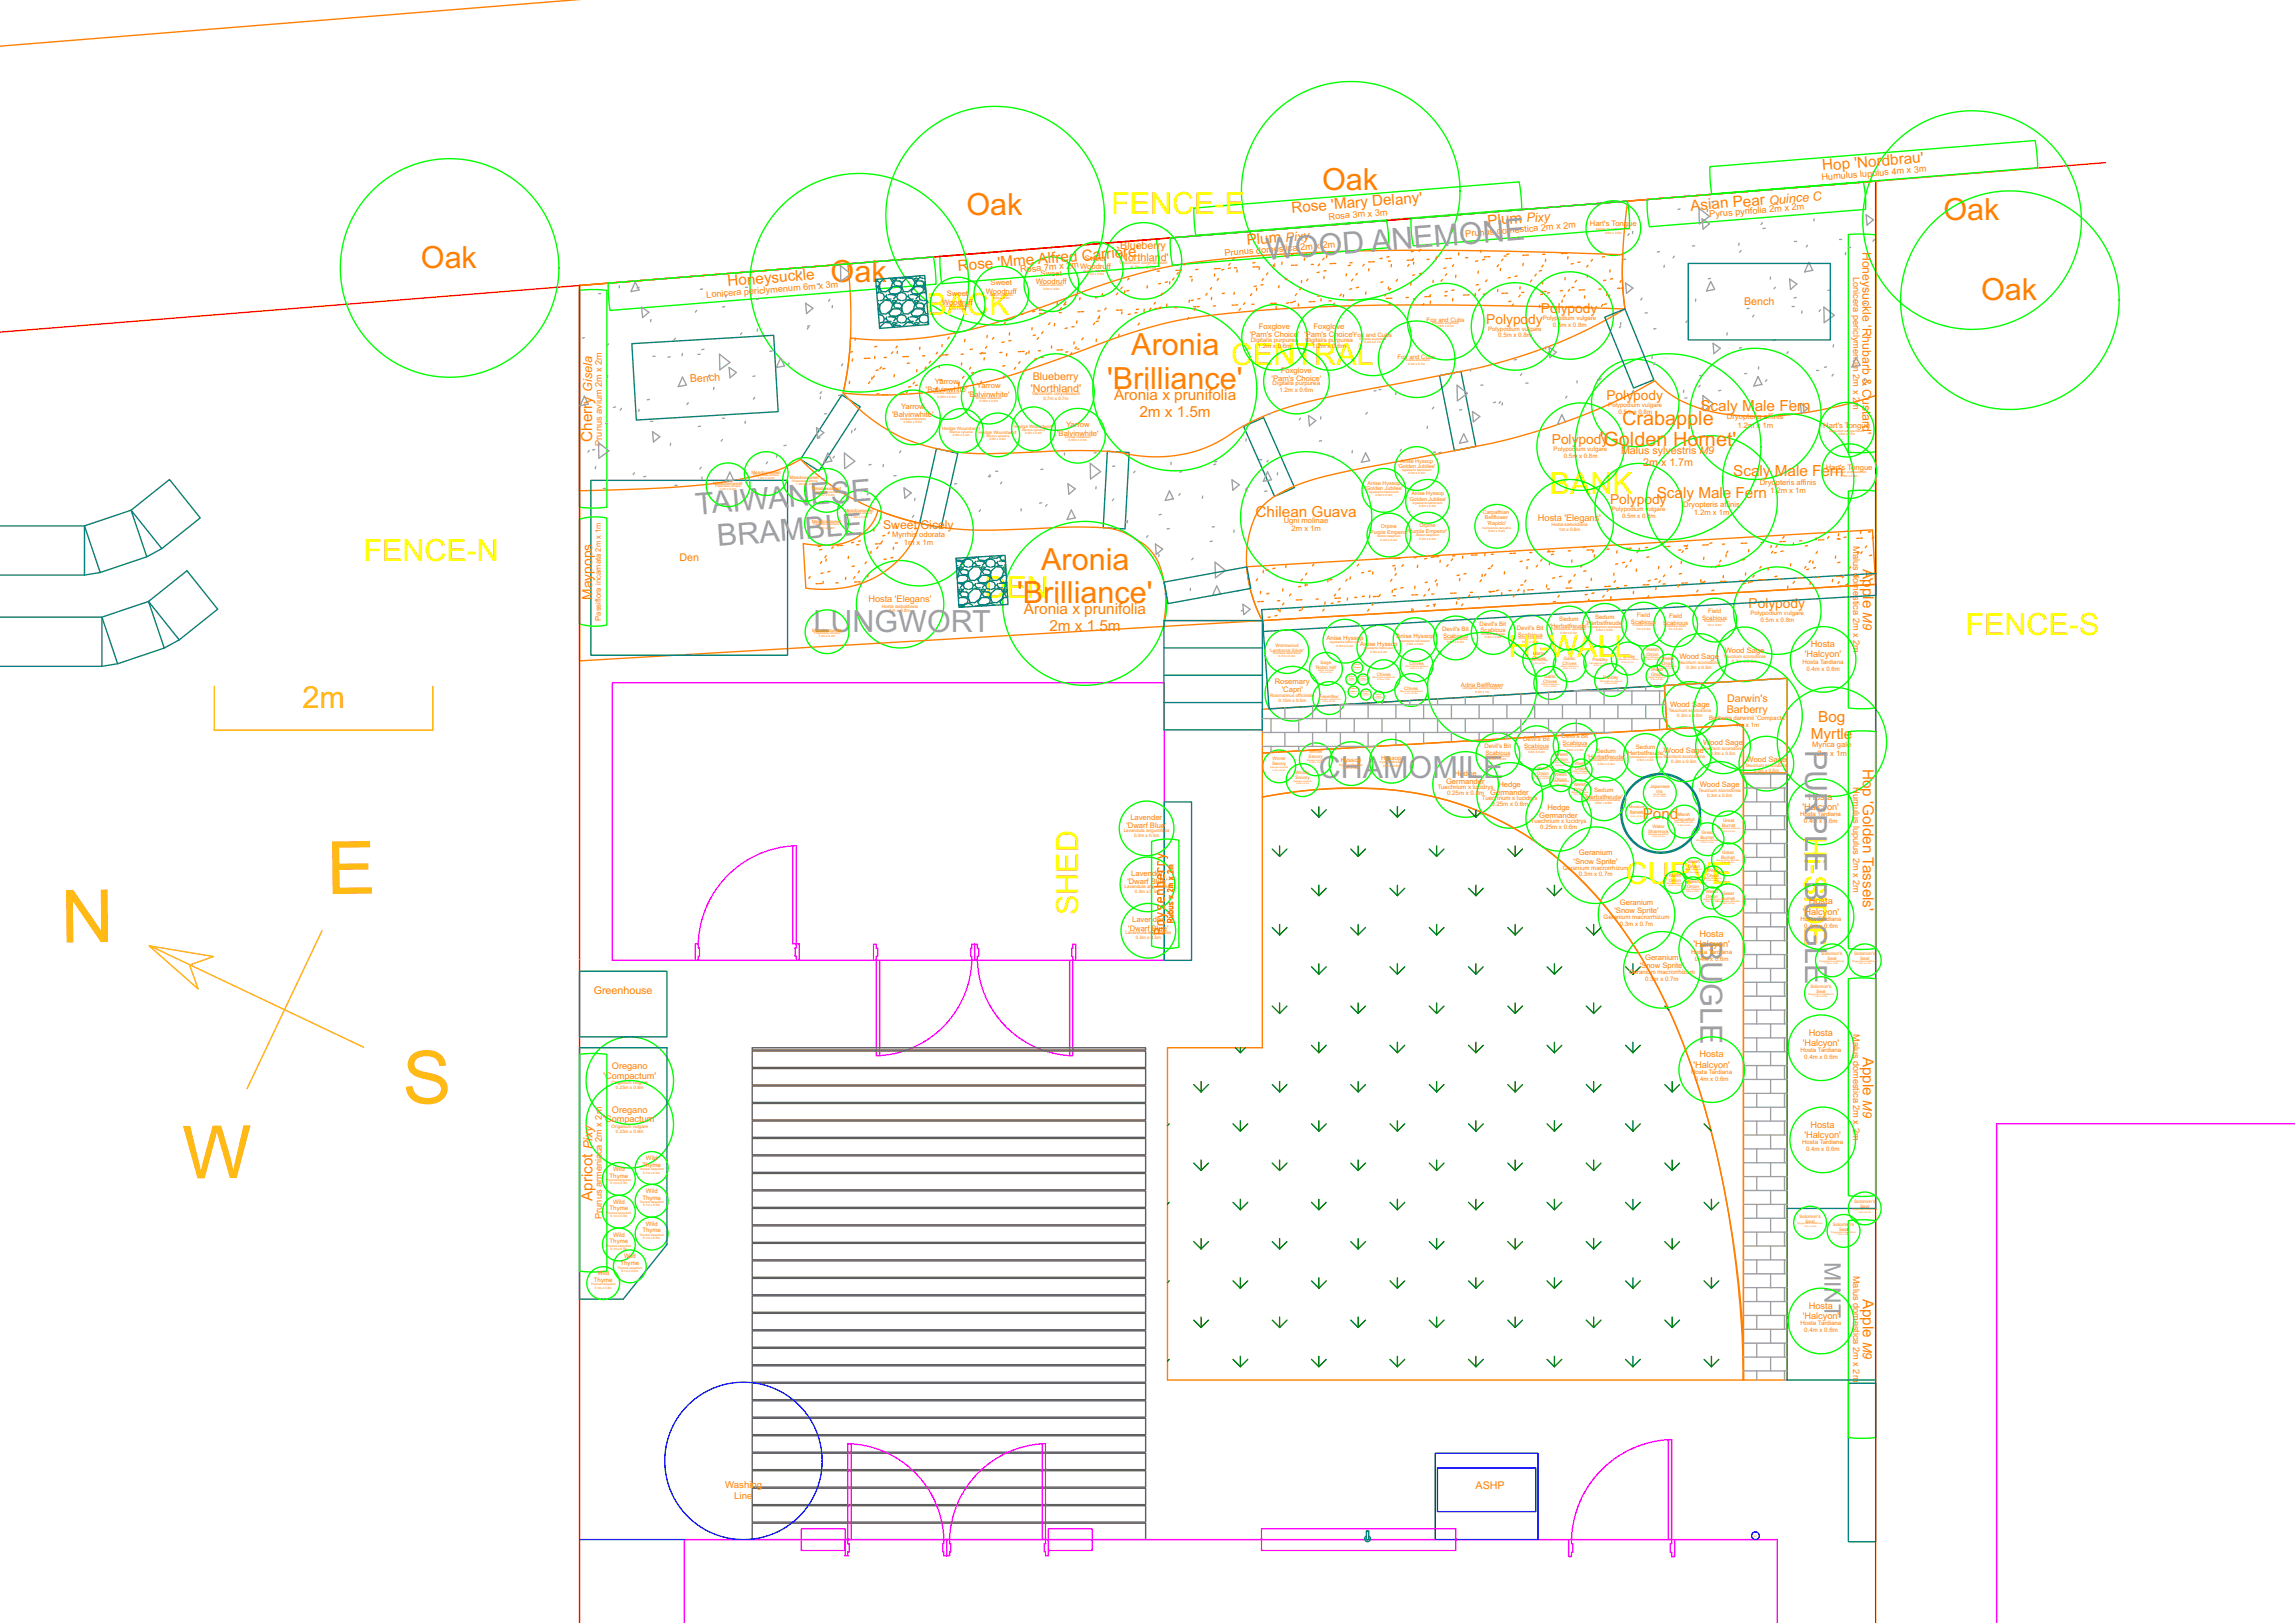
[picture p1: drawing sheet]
<svg xmlns="http://www.w3.org/2000/svg" width="420mm" height="297mm" viewBox="0 0 420 297" stroke-linecap="round" stroke-linejoin="round" font-family="sans-serif">
<defs><g id="words">
<g font-size="13.4" fill="#fb0">
<text x="59.8" y="163.6" transform="rotate(-1 59.8 163.6)">E</text>
<text x="11.2" y="172.5" transform="rotate(-1 11.2 172.5)">N</text>
<text x="73.7" y="202" transform="rotate(-1 73.7 202)">S</text>
<text x="33.5" y="215.7" transform="rotate(-1 33.5 215.7)">W</text>
</g>
<g font-size="5.6" fill="#ff7f00">
<text x="242" y="34.9">Oak</text>
<text x="176.9" y="39.4">Oak</text>
<text x="355.8" y="40.2">Oak</text>
<text x="77.1" y="49">Oak</text>
<text x="152.1" y="51.7">Oak</text>
<text x="362.7" y="54.9">Oak</text>
<text x="207.1" y="65">Aronia</text>
<text x="202.7" y="71.1">'Brilliance'</text>
<text x="190.6" y="104.3">Aronia</text>
</g>
<g font-size="5.6" fill="#ff0">
<text x="203.4" y="39.2">FENCE-E</text>
<text x="169.6" y="57.6">BACK</text>
<text x="225.4" y="66.9">CENTRAL</text>
<text x="283.7" y="90.3">BANK</text>
<text x="66.5" y="102.6">FENCE-N</text>
<text x="180.3" y="109.5">DE'Brilliance'</text>
<text x="188" y="109.5">N</text>
<text x="359.8" y="116.3">FENCE-S</text>
<text x="276.2" y="120.3">HI-WALL</text>
<text x="330.3" y="152.9" transform="rotate(90 330.3 152.9)">Hi-SIDE</text>
<text x="297.7" y="161.8">CURVE</text>
<text x="197.4" y="167.5" transform="rotate(-90 197.4 167.5)">SHED</text>
</g>
<g font-size="5.6" fill="#a0a0a4">
<text x="231.9" y="47.6" transform="rotate(-5 231.9 47.6)">WOOD ANEMONE</text>
<text x="127.5" y="94.2" transform="rotate(-5 127.5 94.2)">TAIWANESE</text>
<text x="131.4" y="100" transform="rotate(-5 131.4 100)">BRAMBLE</text>
<text x="148.9" y="115.7">LUNGWORT</text>
<text x="330.5" y="137.3" transform="rotate(90 330.5 137.3)">PURPLE BUGLE</text>
<text x="241.4" y="142.5">CHAMOMILE</text>
<text x="311.3" y="172.2" transform="rotate(90 311.3 172.2)">BUGLE</text>
</g>
<text font-size="5.6" fill="#fb0" x="55.4" y="129.6">2m</text>
<text font-size="4.2" fill="#a0a0a4" x="334" y="231" transform="rotate(90 334 231)">MINT</text>
<g font-size="3.6" fill="#ff7f00">
<text x="297" y="77.8">Crabapple</text>
<text x="292.9" y="81.7">'Golden Hornet'</text>
</g>
<g font-size="2.8" fill="#ff7f00">
<text x="333.7" y="31.2" transform="rotate(-5 333.7 31.2)">Hop 'Nordbrau'</text>
<text x="236.5" y="39" transform="rotate(-5 236.5 39)">Rose 'Mary Delany'</text>
<text x="272.4" y="41.3" transform="rotate(-5 272.4 41.3)">Plum</text>
<text x="309.5" y="38.6" transform="rotate(-5 309.5 38.6)">Asian Pear</text>
<text x="228.3" y="44.8" transform="rotate(-5 228.3 44.8)">Plum</text>
<text x="133.3" y="52.4" transform="rotate(-5 133.3 52.4)">Honeysuckle</text>
<text x="175.4" y="49.5" transform="rotate(-5 175.4 49.5)">Rose 'Mme Alfred Carrière'</text>
<text x="204" y="73.2">Aronia x prunifolia</text>
<text x="208.6" y="76.2">2m x 1.5m</text>
<text x="311.3" y="75.2">Scaly Male Fern</text>
<text x="108.4" y="80.9" transform="rotate(-90 108.4 80.9)">Cherry</text>
<text x="317.3" y="87.2">Scaly Male Fern</text>
<text x="229.9" y="94.6">Chilean Guava</text>
<text x="303.3" y="91.2">Scaly Male Fern</text>
<text x="341" y="104.2" transform="rotate(90 341 104.2)">Apple</text>
<text x="187.5" y="112.5">Aronia x prunifolia</text>
<text x="192.1" y="115.5">2m x 1.5m</text>
<text x="331.5" y="135.2">Myrtle</text>
<text x="332.9" y="132.1">Bog</text>
<text x="341" y="140.7" transform="rotate(90 341 140.7)">Hop 'Golden Tassels'</text>
<text x="300.8" y="149.8">Pond</text>
<text x="341" y="193.4" transform="rotate(90 341 193.4)">Apple</text>
<text x="108.4" y="219.8" transform="rotate(-90 108.4 219.8)">Apricot</text>
<text x="341" y="237.7" transform="rotate(90 341 237.7)">Apple</text>
</g>
<g font-size="2.5" fill="#ff7f00">
<text x="272.1" y="59.2">Polypody</text>
<text x="282.1" y="57.2">Polypody</text>
<text x="294.1" y="73.2">Polypody</text>
<text x="284.1" y="81.2">Polypody</text>
<text x="294.8" y="92.3">Polypody</text>
<text x="108.4" y="109.8" transform="rotate(-90 108.4 109.8)">Maypops</text>
<text x="320.1" y="111.2">Polypody</text>
</g>
<g font-size="2.3" fill="#ff7f00">
<text x="279.5" y="40.7" transform="rotate(-5 279.5 40.7)">Pixy</text>
<text x="323.9" y="37.4" transform="rotate(-5 323.9 37.4)">Quince C</text>
<text x="235.4" y="44.3" transform="rotate(-5 235.4 44.3)">Pixy</text>
<text x="108.4" y="71.7" transform="rotate(-90 108.4 71.7)">Gisela</text>
<text x="341" y="112.1" transform="rotate(90 341 112.1)">M9</text>
<text x="341" y="201.3" transform="rotate(90 341 201.3)">M9</text>
<text x="108.4" y="210.3" transform="rotate(-90 108.4 210.3)">Pixy</text>
<text x="341" y="245.6" transform="rotate(90 341 245.6)">M9</text>
</g>
<g font-size="2.2" fill="#ff7f00">
<text x="341" y="46.1" transform="rotate(90 341 46.1)">Honeysuckle 'Rhubarb &amp; Custard'</text>
<text x="161.7" y="96.8">Sweet Cicely</text>
</g>
<g font-size="2" fill="#ff7f00">
<text x="204.7" y="47.7">'Northland'</text>
<text x="205.1" y="45.6">Blueberry</text>
<text x="319.3" y="55.9">Bench</text>
<text x="126.3" y="70" transform="rotate(-3 126.3 70)">Bench</text>
<text x="188.7" y="71.7">'Northland'</text>
<text x="189.1" y="69.6">Blueberry</text>
<text x="296.8" y="83.2">Malus sylvestris M9</text>
<text x="300.8" y="85.3">2m x 1.7m</text>
<text x="124.4" y="102.6">Den</text>
<text x="316.1" y="130.6">Barberry</text>
<text x="316.2" y="128.5">Darwin's</text>
<text x="108.7" y="182">Greenhouse</text>
<text x="270.1" y="272.5">ASHP</text>
</g>
<g font-size="1.8" fill="#ff7f00">
<text x="132.8" y="272.4">Washing</text>
<text x="134.4" y="274.4">Line</text>
</g>
<g font-size="1.7" fill="#ff7f00">
<text x="333.5" y="33" transform="rotate(-5 333.5 33)">Humulus lupulus 4m x 3m</text>
<text x="243.3" y="40.2" transform="rotate(-5 243.3 40.2)">Rosa 3m x 3m</text>
<text x="313" y="39.7" transform="rotate(-5 313 39.7)">Pyrus pyrifolia 2m x 2m</text>
<text x="224.2" y="46.9" transform="rotate(-5 224.2 46.9)">Prunus domestica 2m x 2m</text>
<text x="268.3" y="43.3" transform="rotate(-5 268.3 43.3)">Prunus domestica 2m x 2m</text>
<text x="186.8" y="49.9" transform="rotate(-5 186.8 49.9)">Rosa 7m x 2m</text>
<text x="339.3" y="50.7" transform="rotate(90 339.3 50.7)">Lonicera periclymenum 2m x 2m</text>
<text x="129.4" y="54.5" transform="rotate(-5 129.4 54.5)">Lonicera periclymenum 6m x 3m</text>
<text x="110.2" y="81.6" transform="rotate(-90 110.2 81.6)">Prunus avium 2m x 2m</text>
<text x="281.6" y="95.4">Hosta 'Elegans'</text>
<text x="339.3" y="100" transform="rotate(90 339.3 100)">Malus domestica 2m x 2m</text>
<text x="159" y="110.2">Hosta 'Elegans'</text>
<text x="331.5" y="118.5">Hosta</text>
<text x="330.4" y="120.3">'Halcyon'</text>
<text x="330" y="148.2">'Halcyon'</text>
<text x="331.1" y="146.4">Hosta</text>
<text x="339.3" y="144.1" transform="rotate(90 339.3 144.1)">Humulus lupulus 2m x 2m</text>
<text x="330" y="167.4">'Halcyon'</text>
<text x="331.2" y="165.5">Hosta</text>
<text x="310" y="173.4">'Halcyon'</text>
<text x="311.2" y="171.5">Hosta</text>
<text x="330" y="191.4">'Halcyon'</text>
<text x="331.2" y="189.5">Hosta</text>
<text x="339.3" y="189.2" transform="rotate(90 339.3 189.2)">Malus domestica 2m x 2m</text>
<text x="110.5" y="197.4">'Compactum'</text>
<text x="112" y="195.6">Oregano</text>
<text x="310" y="195.4">'Halcyon'</text>
<text x="311.2" y="193.5">Hosta</text>
<text x="112" y="203.6">Oregano</text>
<text x="110.5" y="205.4">'Compactum'</text>
<text x="330.4" y="208.3">'Halcyon'</text>
<text x="331.5" y="206.4">Hosta</text>
<text x="110.2" y="223.1" transform="rotate(-90 110.2 223.1)">Prunus armeniaca 2m x 2m</text>
<text x="339.3" y="233.5" transform="rotate(90 339.3 233.5)">Malus domestica 2m x 2m</text>
<text x="331.2" y="239.5">Hosta</text>
<text x="330" y="241.4">'Halcyon'</text>
</g>
<g font-size="1.4" fill="#ff7f00">
<text x="291.1" y="41.5">Hart's Tongue</text>
<text x="198.6" y="47.8">Sweet</text>
<text x="180.5" y="53.7">Woodruff</text>
<text x="181.4" y="52.2">Sweet</text>
<text x="189.6" y="52">Woodruff</text>
<text x="190.5" y="50.5">Sweet</text>
<text x="197.8" y="49.3">Woodruff</text>
<text x="172.5" y="55.7">Woodruff</text>
<text x="173.4" y="54.2">Sweet</text>
<text x="228.8" y="61.7">'Pam's Choice' 'Pam's Choice'</text>
<text x="230.5" y="60.2">Foxglove</text>
<text x="240.5" y="60.2">Foxglove</text>
<text x="169.5" y="71.7">'Balvinwhite'</text>
<text x="171.2" y="70.2">Yarrow</text>
<text x="178.9" y="71.1">Yarrow</text>
<text x="232.8" y="69.7">'Pam's Choice'</text>
<text x="234.5" y="68.2">Foxglove</text>
<text x="163.3" y="76.4">'Balvinwhite'</text>
<text x="165" y="74.9">Yarrow</text>
<text x="177.2" y="72.6">'Balvinwhite'</text>
<text x="316.2" y="76.8">Dryopteris affinis</text>
<text x="193.5" y="79.7">'Balvinwhite'</text>
<text x="195.2" y="78.2">Yarrow</text>
<text x="318.1" y="78.3">1.2m x 1m</text>
<text x="333.8" y="78.3">Hart's T</text>
<text x="338.5" y="78.3">ongue</text>
<text x="322.2" y="88.8">Dryopteris affinis</text>
<text x="334.3" y="85.9">Hart's Tongue</text>
<text x="235" y="95.7">Ugni molinae</text>
<text x="308.2" y="92.8">Dryopteris affinis</text>
<text x="310.1" y="94.3">1.2m x 1m</text>
<text x="324.1" y="90.3">1.2m x 1m</text>
<text x="163.3" y="98.2">Myrrhis odorata</text>
<text x="165.5" y="99.7">1m x 1m</text>
<text x="236.5" y="97.2">2m x 1m</text>
<text x="110" y="113.6" transform="rotate(-90 110 113.6)">Passiflora incarnata 2m x 1m</text>
<text x="315.8" y="119.5">Wood Sage</text>
<text x="233.4" y="125.2">Rosemary</text>
<text x="307.5" y="120.7">Wood Sage</text>
<text x="234.7" y="126.7">'Capri'</text>
<text x="305.8" y="129.5">Wood Sage</text>
<text x="304.6" y="137.8">Wood Sage</text>
<text x="311.8" y="136.3">Wood Sage</text>
<text x="331.8" y="136.8">Myrica gale</text>
<text x="264.7" y="143.6">Germander</text>
<text x="266.2" y="142">Hedge</text>
<text x="319.8" y="139.5">Wood Sage</text>
<text x="332.7" y="138.3">2m x 1m</text>
<text x="272.8" y="145.6">Germander</text>
<text x="274.3" y="144">Hedge</text>
<text x="281.8" y="149.7">Germander</text>
<text x="283.3" y="148.2">Hedge</text>
<text x="311.2" y="144.1">Wood Sage</text>
<text x="206.2" y="151.6">'Dwarf Blue</text>
<text x="206.9" y="150.1">Lavender</text>
<text x="213.3" y="151.6">'</text>
<text x="206.4" y="161.8">'Dwarf Blue</text>
<text x="207.1" y="160.3">Laven</text>
<text x="210.9" y="160.3">der</text>
<text x="213.5" y="161.8">'</text>
<text x="288.1" y="158.1">'Snow Sprite'</text>
<text x="289.1" y="156.6">Geranium</text>
<text x="295.6" y="167.1">'Snow Sprite'</text>
<text x="296.6" y="165.6">Geranium</text>
<text x="206.6" y="170.3">'Dwarf</text>
<text x="207.3" y="168.8">Laven</text>
<text x="210.9" y="170.3">Blue'</text>
<text x="211.1" y="168.8">der</text>
<text x="300.2" y="177.2">'Snow Sprite'</text>
<text x="301.2" y="175.7">Geranium</text>
</g>
<g font-size="1.1" fill="#ff7f00">
<text x="261.2" y="58.8">Fox and Cubs</text>
<text x="282.4" y="58.6">Polypodium vulgare</text>
<text x="284.3" y="59.8">0.5m x 0.8m</text>
<text x="229" y="62.6">Digitalis purpurea</text>
<text x="230.2" y="63.8">1.2m x 0.6m</text>
<text x="239" y="62.6">Digitalis purpurea</text>
<text x="240.2" y="63.8">1.2m x 0.6m</text>
<text x="247.8" y="61.7">Fox and Cubs</text>
<text x="255.9" y="65.7">Fox and Cubs</text>
<text x="272.4" y="60.6">Polypodium vulgare</text>
<text x="274.3" y="61.8">0.5m x 0.8m</text>
<text x="233" y="70.6">Digitalis purpurea</text>
<text x="234.2" y="71.8">1.2m x 0.6m</text>
<text x="294.4" y="74.6">Polypodium vulgare</text>
<text x="296.3" y="75.8">0.5m x 0.8m</text>
<text x="284.4" y="82.6">Polypodium vulgare</text>
<text x="286.3" y="83.8">0.5m x 0.8m</text>
<text x="295.1" y="93.6">Polypodium vulgare</text>
<text x="296.9" y="94.8">0.5m x 0.8m</text>
<text x="285.5" y="113.7">Sedum</text>
<text x="292" y="113.2">Sedum</text>
<text x="299.7" y="113">Field</text>
<text x="305.6" y="113.2">Field</text>
<text x="311.6" y="113.5">Scabious</text>
<text x="312.7" y="112.3">Field</text>
<text x="320.5" y="112.6">Polypodium vulgare</text>
<text x="322.3" y="113.8">0.5m x 0.8m</text>
<text x="242.8" y="117.1">Anise Hyssop</text>
<text x="249" y="118.2">Anise Hyssop</text>
<text x="255.7" y="116.8">Anise Hyssop</text>
<text x="264" y="115.5">Devil's Bit</text>
<text x="264.2" y="116.7">Scabious</text>
<text x="270.9" y="114.5">Devil's Bit</text>
<text x="271.1" y="115.7">Scabious</text>
<text x="277.7" y="115.4">Devil's Bit</text>
<text x="277.9" y="116.6">Scabious</text>
<text x="283.8" y="114.9">'Herbstfreude'</text>
<text x="290.3" y="114.4">'Herbstfreude'</text>
<text x="298.6" y="114.2">Scabious</text>
<text x="304.5" y="114.4">Scabious</text>
<text x="267.5" y="125.7">Adria Bellflower</text>
<text x="330" y="121.5">Hosta Tardiana</text>
<text x="330.7" y="122.7">0.4m x 0.6m</text>
<text x="312.9" y="131.8">Berberis darwinii 'Compacta'</text>
<text x="271.8" y="136.9">Devil's Bit</text>
<text x="278.9" y="135.6">Devil's Bit</text>
<text x="279" y="136.8">Scabious</text>
<text x="285.9" y="135.2">Devil's Bit</text>
<text x="286.1" y="136.4">Scabious</text>
<text x="292.3" y="137.7">Sedum</text>
<text x="299.5" y="137.1">Sedum</text>
<text x="317.8" y="133.1">1m</text>
<text x="319.6" y="133.1">x 1m</text>
<text x="245.5" y="139.5">Hyssop</text>
<text x="252.9" y="139.1">Hyssop</text>
<text x="271.9" y="138.1">Scabious</text>
<text x="290.6" y="138.9">'Herbstfreude'</text>
<text x="297.8" y="138.3">'Herbstfreude'</text>
<text x="263.2" y="144.4">Tuechrium x lucidrys</text>
<text x="264.9" y="145.6">0.25m x 0.6m</text>
<text x="271.3" y="146.4">Tuechrium x lucidrys</text>
<text x="273" y="147.6">0.25m x 0.6m</text>
<text x="290.2" y="146.2">'Herbstfreude'</text>
<text x="291.8" y="145">Sedum</text>
<text x="329.6" y="149.4">Hosta Tardiana</text>
<text x="280.3" y="150.6">Tuechrium x lucidrys</text>
<text x="282" y="151.8">0.25m x 0.6m</text>
<text x="330.3" y="150.6">0.4m x 0.6m</text>
<text x="286.1" y="159.2">Geranium macrorrhizum</text>
<text x="289.1" y="160.4">0.3m x 0.7m</text>
<text x="293.6" y="168.2">Geranium macrorrhizum</text>
<text x="296.5" y="169.4">0.3m x 0.7m</text>
<text x="329.6" y="168.6">Hosta Tardiana</text>
<text x="330.3" y="169.8">0.4m x 0.6m</text>
<text x="298.2" y="178.3">Geranium macrorrhizum</text>
<text x="301.2" y="179.5">0.3m x 0.7m</text>
<text x="309.6" y="174.6">Hosta Tardiana</text>
<text x="310.3" y="175.8">0.4m x 0.6m</text>
<text x="309.6" y="196.6">Hosta Tardiana</text>
<text x="310.3" y="197.8">0.4m x 0.6m</text>
<text x="329.6" y="192.6">Hosta Tardiana</text>
<text x="330.3" y="193.8">0.4m x 0.6m</text>
<text x="329.9" y="209.4">Hosta Tardiana</text>
<text x="111.6" y="215.5">Thyme</text>
<text x="112.2" y="214.3">Wild</text>
<text x="117.6" y="213.5">Thyme</text>
<text x="118.2" y="212.3">Wild</text>
<text x="330.6" y="210.7">0.4m x 0.6m</text>
<text x="111.6" y="221.5">Thyme</text>
<text x="112.2" y="220.3">Wild</text>
<text x="117.6" y="219.5">Thyme</text>
<text x="118.2" y="218.3">Wild</text>
<text x="111.6" y="227.5">Thyme</text>
<text x="112.2" y="226.3">Wild</text>
<text x="117.6" y="225.5">Thyme</text>
<text x="118.2" y="224.3">Wild</text>
<text x="109.4" y="233.4">Wild</text>
<text x="113.6" y="231.5">Thyme</text>
<text x="114.2" y="230.3">Wild</text>
<text x="108.7" y="234.6">Thyme</text>
<text x="329.6" y="242.6">Hosta Tardiana</text>
<text x="330.3" y="243.8">0.4m x 0.6m</text>
</g>
<g font-size="1" fill="#ff7f00">
<text x="249.9" y="89.7">'Golden Jubilee'</text>
<text x="250.4" y="88.7">Anise Hyssop</text>
<text x="255.9" y="85.7">'Golden Jubilee'</text>
<text x="256.4" y="84.7">Anise Hyssop</text>
<text x="257.9" y="91.7">'Golden Jubilee'</text>
<text x="258.4" y="90.7">Anise Hyssop</text>
<text x="271.5" y="94">Carpathian</text>
<text x="271.8" y="95.1">Bellflower</text>
<text x="250.7" y="97.7">'Purple Emperor''Purple Emperor'</text>
<text x="252.8" y="96.7">Orpine</text>
<text x="259.9" y="96.5">Orpine</text>
<text x="272.3" y="96.1">'Rapido'</text>
</g>
<g font-size=".8" fill="#ff7f00">
<text x="204.9" y="48.3">Vaccinium corymbosum</text>
<text x="207" y="49.3">0.7m x 0.7m</text>
<text x="188.9" y="72.4">Vaccinium corymbosum</text>
<text x="191" y="73.3">0.7m x 0.7m</text>
<text x="172.5" y="78.6">Hedge Woundwort</text>
<text x="179.2" y="79.4">Hedge Woundwort</text>
<text x="185.7" y="78.3">Hedge Woundwort</text>
<text x="130.6" y="88.7">Meadowsweet</text>
<text x="137.6" y="86.7">Meadowsweet</text>
<text x="144.6" y="87.7">Meadowsweet</text>
<text x="148.6" y="89.7">Meadowsweet</text>
<text x="148.6" y="95.7">Meadowsweet</text>
<text x="154.6" y="93.7">Meadowsweet</text>
<text x="284" y="96.4">Hosta sieboldiana</text>
<text x="285.4" y="97.3">1m x 0.8m</text>
<text x="161.4" y="111.2">Hosta sieboldiana</text>
<text x="162.8" y="112.1">1m x 0.8m</text>
<text x="148.7" y="115.6">Meadowsweet</text>
<text x="232.4" y="119.2">'Lambrook Silver'</text>
<text x="233.5" y="118.3">Wormwood</text>
<text x="280.7" y="119.8">Garlic</text>
<text x="301.4" y="119.1">Welsh</text>
<text x="240.8" y="122.4">'Robin Hill'</text>
<text x="241.8" y="121.5">Sage</text>
<text x="252.1" y="123.7">Chives</text>
<text x="258.1" y="121.7">Chives</text>
<text x="280.5" y="120.7">Chives</text>
<text x="282.5" y="125">Chives</text>
<text x="282.7" y="124.1">Garlic</text>
<text x="286.1" y="121.7">Chives</text>
<text x="286.3" y="120.8">Garlic</text>
<text x="291.5" y="121">Parsley</text>
<text x="293.5" y="124.3">Parsley</text>
<text x="296.6" y="120.3">Parsley</text>
<text x="301.4" y="120">Onion</text>
<text x="302.2" y="122.8">Welsh</text>
<text x="302.3" y="123.7">Onion</text>
<text x="304.2" y="120.8">Welsh</text>
<text x="304.3" y="121.7">Onion</text>
<text x="307.2" y="121.6">Teucrium scorodonia</text>
<text x="308.8" y="122.5">0.3m x 0.5m</text>
<text x="315.5" y="120.4">Teucrium scorodonia</text>
<text x="317.1" y="121.3">0.3m x 0.5m</text>
<text x="232.5" y="127.6">Rosmarinus officinalis</text>
<text x="234.1" y="128.5">0.15m x 0.5m</text>
<text x="241.6" y="127.7">Feverfew</text>
<text x="257.1" y="126.3">Chives</text>
<text x="305.5" y="130.4">Teucrium scorodonia</text>
<text x="307.1" y="131.3">0.3m x 0.5m</text>
<text x="239.7" y="137.9">Winter</text>
<text x="311.6" y="137.2">Teucrium scorodonia</text>
<text x="232.9" y="140.1">Savory</text>
<text x="233" y="139.2">Winter</text>
<text x="237.2" y="142.6">Savory</text>
<text x="237.3" y="141.7">Winter</text>
<text x="239.6" y="138.8">Savory</text>
<text x="281.3" y="141">Welsh</text>
<text x="281.4" y="141.9">Onion</text>
<text x="284.6" y="142">Welsh</text>
<text x="284.6" y="142.9">Onion</text>
<text x="284.8" y="138.4">Welsh</text>
<text x="284.8" y="139.3">Onion</text>
<text x="288.1" y="143.8">Welsh</text>
<text x="288.3" y="140">Welsh</text>
<text x="288.4" y="140.9">Onion</text>
<text x="304.4" y="138.7">Teucrium scorodonia</text>
<text x="306" y="139.6">0.3m x 0.5m</text>
<text x="313.1" y="138.1">0.3m x 0.5m</text>
<text x="319.5" y="140.4">Teucrium scorodonia</text>
<text x="321.1" y="141.3">0.3m x 0.5m</text>
<text x="288.1" y="144.7">Onion</text>
<text x="302.1" y="144.2">Japanese</text>
<text x="303.3" y="145.1">Iris</text>
<text x="307.2" y="149.3">Marsh</text>
<text x="311" y="145">Teucrium scorodonia</text>
<text x="312.5" y="145.9">0.3m x 0.5m</text>
<text x="205.7" y="152.2">Lavandula angustifo</text>
<text x="207.6" y="153.1">0.3m x 0.5m</text>
<text x="213.2" y="152.2">lia</text>
<text x="301.7" y="152.5">Shamrock</text>
<text x="302.5" y="151.6">Water</text>
<text x="306.5" y="150.2">Cinquefoil</text>
<text x="311.3" y="153.6">Burnet</text>
<text x="311.5" y="152.7">Great</text>
<text x="315.3" y="151.4">Burnet</text>
<text x="315.5" y="150.5">Great</text>
<text x="305.5" y="160.6">Welsh</text>
<text x="305.5" y="161.5">Onion</text>
<text x="308.8" y="161.6">Welsh</text>
<text x="309" y="158">Welsh</text>
<text x="309" y="158.9">Onion</text>
<text x="312.5" y="159.6">Welsh</text>
<text x="312.5" y="160.5">Onion</text>
<text x="315.1" y="157.3">Burnet</text>
<text x="315.3" y="156.4">Great</text>
<text x="205.9" y="162.5">Lavandula an</text>
<text x="207.8" y="163.4">0.3m x 0</text>
<text x="210.9" y="162.5">gustifolia</text>
<text x="211" y="163.4">.5m</text>
<text x="308.8" y="162.5">Onion</text>
<text x="312.3" y="163.4">Welsh</text>
<text x="312.3" y="164.3">Onion</text>
<text x="315.2" y="164.8">Burnet</text>
<text x="315.3" y="163.9">Great</text>
<text x="206" y="171">Lavandula angustifolia</text>
<text x="207.9" y="171.9">0.3m x 0.5m</text>
<text x="333.4" y="174.8">Solomon's</text>
<text x="334.6" y="175.8">Seal</text>
<text x="339.4" y="174.8">Solomon's</text>
<text x="340.6" y="175.8">Seal</text>
<text x="331.4" y="180.8">Solomon's</text>
<text x="332.6" y="181.8">Seal</text>
<text x="112" y="198.4">Origanum vulgare</text>
<text x="112.8" y="199.3">0.25m x 0.8m</text>
<text x="112" y="206.4">Origanum vulgare</text>
<text x="112.8" y="207.3">0.25m x 0.8m</text>
<text x="339.4" y="220.2">Solomon's</text>
<text x="340.6" y="221.2">Seal</text>
<text x="329.4" y="222.8">Solomon's</text>
<text x="330.6" y="223.8">Seal</text>
<text x="335.6" y="224.4">Solomo</text>
<text x="336.7" y="225.3">Seal</text>
<text x="338.4" y="224.4">n's</text>
</g>
<g font-size=".7" fill="#ff7f00">
<text x="298.2" y="148">Miniature</text>
<text x="298.5" y="148.7">Bulrush</text>
</g>
<g font-size=".6" fill="#ff7f00">
<text x="292.2" y="42.1">Asplenium scolopendrium</text>
<text x="293.8" y="42.8">0.6m x 0.5m</text>
<text x="190.3" y="52.4">Gallium odoratum</text>
<text x="191" y="53">0.3m x 0.5m</text>
<text x="198.4" y="49.7">Gallium odoratum</text>
<text x="199.1" y="50.3">0.3m x 0.5m</text>
<text x="173.1" y="56.2">Gallium odoratum</text>
<text x="173.8" y="56.8">0.3m x 0.5m</text>
<text x="181.1" y="54.2">Gallium odoratum</text>
<text x="181.8" y="54.8">0.3m x 0.5m</text>
<text x="262.3" y="59.3">Pilosella aurantiaca</text>
<text x="263.2" y="59.9">0.4m x 0.7m</text>
<text x="248.9" y="62.2">Pilosella aurantiaca</text>
<text x="249.8" y="62.8">0.4m x 0.7m</text>
<text x="256.9" y="66.2">Pilosella aurantiaca</text>
<text x="257.8" y="66.8">0.4m x 0.7m</text>
<text x="164.8" y="76.8">Achillea millefolium</text>
<text x="165.4" y="77.4">0.35m x 0.5m</text>
<text x="171" y="72.2">Achillea millefolium</text>
<text x="171.6" y="72.8">0.35m x 0.5m</text>
<text x="178.7" y="73">Achillea millefolium</text>
<text x="179.3" y="73.6">0.35m x 0.5m</text>
<text x="173.8" y="79.2">Stachys sylvatica</text>
<text x="174.5" y="79.8">0.9m x 0.4m</text>
<text x="180.5" y="80">Stachys sylvatica</text>
<text x="181.1" y="80.6">0.9m x 0.4m</text>
<text x="187.1" y="78.9">Stachys sylvatica</text>
<text x="187.7" y="79.5">0.9m x 0.4m</text>
<text x="195" y="80.2">Achillea millefolium</text>
<text x="195.6" y="80.8">0.35m x 0.5m</text>
<text x="334.9" y="79">Asplenium sco</text>
<text x="336.6" y="79.6">0.6m x</text>
<text x="338.4" y="79.6">0.5m</text>
<text x="338.5" y="79">lopendrium</text>
<text x="130.9" y="89.1">Filipendula ulmaria</text>
<text x="131.7" y="89.7">1.2m x 0.4m</text>
<text x="137.9" y="87.1">Filipendula ulmaria</text>
<text x="138.7" y="87.7">1.2m x 0.4m</text>
<text x="145" y="88.2">Filipendula ulmaria</text>
<text x="145.8" y="88.8">1.2m x 0.4m</text>
<text x="256.6" y="86.2">Agastache foeniculum</text>
<text x="257.8" y="86.8">0.9m x 0.4m</text>
<text x="335.4" y="86.6">Asplenium scolopendrium</text>
<text x="337" y="87.2">0.6m x 0.5m</text>
<text x="149" y="90.2">Filipendula ulmaria</text>
<text x="149.8" y="90.8">1.2m x 0.4m</text>
<text x="155" y="94.2">Filipendula ulmaria</text>
<text x="155.8" y="94.8">1.2m x 0.4m</text>
<text x="250.6" y="90.2">Agastache foeniculum</text>
<text x="251.8" y="90.8">0.9m x 0.4m</text>
<text x="258.6" y="92.2">Agastache foeniculum</text>
<text x="259.8" y="92.8">0.9m x 0.4m</text>
<text x="149" y="96.2">Filipendula ulmaria</text>
<text x="149.8" y="96.8">1.2m x 0.4m</text>
<text x="252.1" y="98.3">Sedum telephium</text>
<text x="252.7" y="98.9">0.4m x 0.4m</text>
<text x="259.2" y="98.2">Sedum telephium</text>
<text x="259.8" y="98.8">0.4m x 0.4m</text>
<text x="271.4" y="96.7">Campanula carpatica</text>
<text x="272.5" y="97.3">0.4m x 0.4m</text>
<text x="312" y="113.9">Knautia arvenis</text>
<text x="149.1" y="116">Filipendula ulmaria</text>
<text x="149.9" y="116.6">1.2m x 0.4m</text>
<text x="233" y="119.7">Artemisia absinthium</text>
<text x="243.5" y="117.8">Agastache foeniculum</text>
<text x="244.7" y="118.4">0.9m x 0.4m</text>
<text x="249.7" y="118.8">Agastache foeniculum</text>
<text x="250.9" y="119.4">0.9m x 0.4m</text>
<text x="256.3" y="117.5">Agastache foeniculum</text>
<text x="257.5" y="118.1">0.9m x 0.4m</text>
<text x="264.3" y="117.2">Succisa pratensis</text>
<text x="265" y="117.8">0.6m x 0.4m</text>
<text x="271.2" y="116.2">Succisa pratensis</text>
<text x="271.8" y="116.8">0.6m x 0.4m</text>
<text x="278" y="117">Succisa pratensis</text>
<text x="278.6" y="117.6">0.6m x 0.4m</text>
<text x="284.1" y="115.3">Hylotelephium spectabile</text>
<text x="285.7" y="115.9">0.6m x 0.4m</text>
<text x="290.7" y="114.9">Hylotelephium spectabile</text>
<text x="292.2" y="115.5">0.6m x 0.4m</text>
<text x="299" y="114.6">Knautia arvenis</text>
<text x="299.6" y="115.2">1m x 0.4m</text>
<text x="304.8" y="114.8">Knautia arvenis</text>
<text x="305.5" y="115.4">1m x 0.4m</text>
<text x="312.6" y="114.5">1m x 0.4m</text>
<text x="234.1" y="120.3">0.7m x 0.4m</text>
<text x="267.7" y="126.2">Campanula portenschlagiana</text>
<text x="270.1" y="126.8">0.3m x 1m</text>
<text x="279.2" y="137.3">Succisa pratensis</text>
<text x="279.8" y="137.9">0.6m x 0.4m</text>
<text x="286.2" y="136.8">Succisa pratensis</text>
<text x="286.8" y="137.4">0.6m x 0.4m</text>
<text x="245.2" y="140.2">Hyssop officinalis</text>
<text x="245.8" y="140.8">0.6m x 0.6m</text>
<text x="252.6" y="139.7">Hyssop officinalis</text>
<text x="253.2" y="140.3">0.6m x 0.6m</text>
<text x="272" y="138.6">Succisa pratensis</text>
<text x="272.7" y="139.2">0.6m x 0.4m</text>
<text x="290.9" y="139.4">Hylotelephium spectabile</text>
<text x="292.5" y="140">0.6m x 0.4m</text>
<text x="298.1" y="138.7">Hylotelephium spectabile</text>
<text x="299.7" y="139.3">0.6m x 0.4m</text>
<text x="290.5" y="146.6">Hylotelephium spectabile</text>
<text x="292.1" y="147.2">0.6m x 0.4m</text>
<text x="117" y="214.2">Thymus serpyllum</text>
<text x="117.8" y="214.8">0.1m x 0.3m</text>
<text x="111" y="216.2">Thymus serpyllum</text>
<text x="111.8" y="216.8">0.1m x 0.3m</text>
<text x="117" y="220.2">Thymus serpyllum</text>
<text x="117.8" y="220.8">0.1m x 0.3m</text>
<text x="111" y="222.2">Thymus serpyllum</text>
<text x="111.8" y="222.8">0.1m x 0.3m</text>
<text x="117" y="226.2">Thymus serpyllum</text>
<text x="117.8" y="226.8">0.1m x 0.3m</text>
<text x="111" y="228.2">Thymus serpyllum</text>
<text x="111.8" y="228.8">0.1m x 0.3m</text>
<text x="113" y="232.2">Thymus serpyllum</text>
<text x="113.8" y="232.8">0.1m x 0.3m</text>
<text x="108.2" y="235.2">Thymus serpyllum</text>
<text x="108.9" y="235.8">0.1m x 0.3m</text>
</g>
<g font-size=".4" fill="#ff7f00">
<text x="241.3" y="122.7">Salvia officinalis</text>
<text x="241.6" y="123.2">0.3m x 0.3m</text>
<text x="246.8" y="124">Daffodil</text>
<text x="246.9" y="124.3">Garlic</text>
<text x="247.9" y="121.8">Daffodil</text>
<text x="248" y="122.2">Garlic</text>
<text x="249" y="124">Daffodil</text>
<text x="249.1" y="124.3">Garlic</text>
<text x="251.2" y="124.1">Allium schoenoprasum</text>
<text x="252.2" y="124.5">0.3m x 0.3m</text>
<text x="257.2" y="122.1">Allium schoenoprasum</text>
<text x="258.2" y="122.5">0.3m x 0.3m</text>
<text x="280.2" y="121.1">Allium tuberosum</text>
<text x="280.7" y="121.5">0.3m x 0.3m</text>
<text x="282.2" y="125.3">Allium tuberosum</text>
<text x="282.7" y="125.8">0.3m x 0.3m</text>
<text x="285.8" y="122.1">Allium tuberosum</text>
<text x="286.2" y="122.5">0.3m x 0.3m</text>
<text x="290.9" y="121.5">Petroselinum crispum</text>
<text x="291.8" y="121.9">0.6m x 0.3m</text>
<text x="292.9" y="124.8">Petroselinum crispum</text>
<text x="293.8" y="125.2">0.6m x 0.3m</text>
<text x="296" y="120.8">Petroselinum crispum</text>
<text x="296.9" y="121.3">0.6m x 0.3m</text>
<text x="301" y="120.4">Allium fistulosum</text>
<text x="301.4" y="120.8">0.6m x 0.2m</text>
<text x="301.8" y="124.1">Allium fistulosum</text>
<text x="302.2" y="124.5">0.6m x 0.2m</text>
<text x="303.8" y="122.1">Allium fistulosum</text>
<text x="304.2" y="122.5">0.6m x 0.2m</text>
<text x="241.2" y="128.1">Tanacetum parthenium</text>
<text x="242.2" y="128.5">0.6m x 0.3m</text>
<text x="247.2" y="126.2">Daffodil</text>
<text x="247.3" y="126.6">Garlic</text>
<text x="249.4" y="126.7">Daffodil</text>
<text x="249.6" y="127.1">Garlic</text>
<text x="251.8" y="127.1">Daffodil</text>
<text x="251.9" y="127.5">Garlic</text>
<text x="256.3" y="126.6">Allium schoenoprasum</text>
<text x="257.2" y="127">0.3m x 0.3m</text>
<text x="232.5" y="140.6">Satureja montana</text>
<text x="233" y="141">0.4m x 0.3m</text>
<text x="236.8" y="143.1">Satureja montana</text>
<text x="237.3" y="143.5">0.4m x 0.3m</text>
<text x="239.2" y="139.3">Satureja montana</text>
<text x="239.8" y="139.7">0.4m x 0.3m</text>
<text x="280.9" y="142.2">Allium fistulosum</text>
<text x="281.3" y="142.6">0.6m x 0.2m</text>
<text x="284.2" y="143.2">Allium fistulosum</text>
<text x="284.4" y="139.7">Allium fistulosum</text>
<text x="284.6" y="143.6">0.6m x 0.2m</text>
<text x="284.8" y="140.1">0.6m x 0.2m</text>
<text x="287.9" y="141.2">Allium fistulosum</text>
<text x="288.3" y="141.7">0.6m x 0.2m</text>
<text x="287.7" y="145.1">Allium fistulosum</text>
<text x="288.1" y="145.5">0.6m x 0.2m</text>
<text x="298.3" y="149">Typha minima</text>
<text x="298.5" y="149.5">0.4m x 0.2m</text>
<text x="302.7" y="145.4">Iris laevigata</text>
<text x="302.7" y="145.9">0.7m x 0.3m</text>
<text x="301.8" y="152.8">Marsilea quadrifolia</text>
<text x="302.5" y="153.2">0.2m x 0.4m</text>
<text x="306.6" y="150.7">Potentilla palustris</text>
<text x="307.2" y="151.1">0.4m x 0.4m</text>
<text x="310.5" y="153.9">Sanguisorba officinalis</text>
<text x="311.5" y="154.4">0.6m x 0.3m</text>
<text x="314.4" y="151.7">Sanguisorba officinalis</text>
<text x="315.4" y="152.2">0.6m x 0.3m</text>
<text x="305.1" y="161.8">Allium fistulosum</text>
<text x="308.5" y="159.3">Allium fistulosum</text>
<text x="308.9" y="159.7">0.6m x 0.2m</text>
<text x="312.1" y="160.8">Allium fistulosum</text>
<text x="312.5" y="161.3">0.6m x 0.2m</text>
<text x="314.3" y="157.6">Sanguisorba officinalis</text>
<text x="315.2" y="158">0.6m x 0.3m</text>
<text x="305.5" y="162.2">0.6m x 0.2m</text>
<text x="308.4" y="162.8">Allium fistulosum</text>
<text x="308.8" y="163.2">0.6m x 0.2m</text>
<text x="311.9" y="164.7">Allium fistulosum</text>
<text x="312.3" y="165.1">0.6m x 0.2m</text>
<text x="314.3" y="165.1">Sanguisorba officinalis</text>
<text x="315.3" y="165.5">0.6m x 0.3m</text>
<text x="333.1" y="176.1">Polygonatum multiflorum</text>
<text x="334.2" y="176.5">1.2m x 0.3m</text>
<text x="339.1" y="176.1">Polygonatum multiflorum</text>
<text x="340.2" y="176.5">1.2m x 0.3m</text>
<text x="331.1" y="182.1">Polygonatum multiflorum</text>
<text x="332.2" y="182.5">1.2m x 0.3m</text>
<text x="339.1" y="221.5">Polygonatum multiflorum</text>
<text x="340.2" y="221.9">1.2m x 0.3m</text>
<text x="329.1" y="224.1">Polygonatum multiflorum</text>
<text x="330.2" y="224.5">1.2m x 0.3m</text>
<text x="335.2" y="225.6">Polygonatum mul</text>
<text x="336.4" y="226">1.2m x 0.3m</text>
<text x="338.4" y="225.6">tiflorum</text>
<text x="321.1" y="281.2">DP</text>
</g>
</g></defs>
<g fill="none" stroke="#0f0" stroke-width=".25">
<path d="M202.2 39.5h.1M218.6 38.1l59.5-4.8 .4 2.5 .1 2.5-59.7 4.8-.3-2.5zM258.3 40l39.6-3.2 .4 2.5v2.5l-39.6 3.2-.3-2.5zM267.3 34.9h.1M301.6 36.5l39.5-3.2 .4 2.5v2.5l-39.5 3.2-.4-2.5zM313 30.5l59.6-4.8 .3 2.5 .1 2.5-59.6 4.8-.3-2.5zM102.3 49h.1M106.1 53.1l2.5-.1 2.5 .1v39.7l-2.5 .2-2.5-.2zM111.3 51.8l59.6-4.8 .3 2.5 .2 2.5-59.7 4.8-.3-2.5zM172.1 46.9l39.6-3.1 .3 2.4 .2 2.5-39.8 3.2-.3-2.5zM177.3 51.7h.1M214.3 43.5l39.5-3.1 .4 2.4v2.5l-39.5 3.2-.4-2.4z"/>
<path d="M338.4 42.9l2.5-.1 2.5 .2v39.7l-2.5 .1h-2.5zM381 40.3h.1M388 54.9h.1M230.1 71.2h.1M106.1 95l2.5-.4 2.5 .2v19.6l-2.5 .2-2.5-.4zM322.4 81.8h.1M338.4 89.9l2.5-.2 2.5 .2v39.7l-2.5 .1-2.5-.1zM213.6 110.4h.1M338.4 133.9l2.5-.1 2.5 .1v39.7l-2.5 .2-2.5-.2zM210.8 154l2.5-.4 2.5 .2v19.6l-2.5 .2-2.5-.4zM338.4 179.1l2.5-.1 2.5 .1v39.7l-2.5 .2-2.5-.2zM106.1 193l2.5-.2 2.5 .2v39.6l-2.5 .2-2.5-.2z"/>
<path d="M338.4 223.4l2.5-.2 2.5 .2v39.7l-2.5 .1-2.5-.1z"/>
<circle cx="182.2" cy="39.5" r="20"/>
<circle cx="247.3" cy="34.9" r="20"/>
<circle cx="82.3" cy="49" r="20"/>
<circle cx="157.3" cy="51.7" r="20"/>
<circle cx="175.3" cy="55.7" r="5"/>
<circle cx="183.3" cy="53.7" r="5"/>
<circle cx="192.5" cy="52" r="5"/>
<circle cx="200.6" cy="49.3" r="5"/>
<circle cx="209.3" cy="47.7" r="7"/>
<circle cx="264.7" cy="58.9" r="7"/>
<circle cx="277.4" cy="59.7" r="8"/>
<circle cx="287.4" cy="57.7" r="8"/>
<circle cx="295.4" cy="41.7" r="5"/>
<circle cx="361" cy="40.3" r="20"/>
<circle cx="368" cy="54.9" r="20"/>
<circle cx="167.1" cy="76.4" r="5"/>
<circle cx="173.3" cy="71.8" r="5"/>
<circle cx="176" cy="78.8" r="4"/>
<circle cx="181" cy="72.6" r="5"/>
<circle cx="182.7" cy="79.6" r="4"/>
<circle cx="189.2" cy="78.5" r="4"/>
<circle cx="193.3" cy="71.8" r="7"/>
<circle cx="197.3" cy="79.8" r="5"/>
<circle cx="215.1" cy="71.2" r="15"/>
<circle cx="233.3" cy="61.7" r="6"/>
<circle cx="237.3" cy="69.7" r="6"/>
<circle cx="243.3" cy="61.7" r="6"/>
<circle cx="251.4" cy="61.7" r="7"/>
<circle cx="259.4" cy="65.7" r="7"/>
<circle cx="299.4" cy="73.8" r="8"/>
<circle cx="321.4" cy="75.8" r="12"/>
<circle cx="338.1" cy="78.6" r="5"/>
<circle cx="133.3" cy="88.7" r="4"/>
<circle cx="140.3" cy="86.7" r="4"/>
<circle cx="147.3" cy="87.8" r="4"/>
<circle cx="151.3" cy="95.8" r="4"/>
<circle cx="151.3" cy="89.8" r="4"/>
<circle cx="157.3" cy="93.8" r="4"/>
<circle cx="168.2" cy="97.2" r="10"/>
<circle cx="239.1" cy="94.7" r="12"/>
<circle cx="253.4" cy="89.8" r="4"/>
<circle cx="254.3" cy="97.9" r="4"/>
<circle cx="259.4" cy="85.8" r="4"/>
<circle cx="261.4" cy="97.8" r="4"/>
<circle cx="261.4" cy="91.8" r="4"/>
<circle cx="274" cy="96.3" r="4"/>
<circle cx="287.4" cy="95.8" r="8"/>
<circle cx="289.4" cy="81.8" r="8"/>
<circle cx="300" cy="92.8" r="8"/>
<circle cx="305.4" cy="81.8" r="17"/>
<circle cx="313.4" cy="91.8" r="12"/>
<circle cx="327.4" cy="87.8" r="12"/>
<circle cx="338.6" cy="86.2" r="5"/>
<circle cx="151.4" cy="115.6" r="4"/>
<circle cx="164.8" cy="110.6" r="8"/>
<circle cx="198.6" cy="110.4" r="15"/>
<circle cx="235.6" cy="119.3" r="4"/>
<circle cx="246.2" cy="117.4" r="4"/>
<circle cx="252.4" cy="118.4" r="4"/>
<circle cx="259.1" cy="117.1" r="4"/>
<circle cx="266.5" cy="116.8" r="4"/>
<circle cx="273.4" cy="115.8" r="4"/>
<circle cx="280.2" cy="116.6" r="4"/>
<circle cx="287.2" cy="114.9" r="4"/>
<circle cx="293.8" cy="114.5" r="4"/>
<circle cx="300.9" cy="114.2" r="4"/>
<circle cx="306.8" cy="114.4" r="4"/>
<circle cx="313.9" cy="113.5" r="4"/>
<circle cx="319.4" cy="119.8" r="5"/>
<circle cx="325.4" cy="111.8" r="8"/>
<circle cx="236.6" cy="127" r="5"/>
<circle cx="240.9" cy="139" r="3"/>
<circle cx="242.8" cy="122.4" r="3"/>
<circle cx="243.3" cy="127.8" r="3"/>
<circle cx="247.4" cy="139.8" r="4"/>
<circle cx="247.4" cy="124.4" r="1"/>
<circle cx="247.8" cy="126.6" r="1"/>
<circle cx="248.5" cy="122.2" r="1"/>
<circle cx="249.6" cy="124.4" r="1"/>
<circle cx="250.1" cy="127.1" r="1"/>
<circle cx="252.4" cy="127.5" r="1"/>
<circle cx="253.4" cy="123.8" r="3"/>
<circle cx="254.7" cy="139.3" r="4"/>
<circle cx="258.4" cy="126.3" r="3"/>
<circle cx="259.4" cy="121.8" r="3"/>
<circle cx="271.4" cy="125.8" r="10"/>
<circle cx="274.2" cy="138.2" r="4"/>
<circle cx="281.3" cy="136.8" r="4"/>
<circle cx="281.8" cy="120.8" r="3"/>
<circle cx="283.8" cy="125" r="3"/>
<circle cx="285.9" cy="139.3" r="2"/>
<circle cx="287.4" cy="121.8" r="3"/>
<circle cx="288.4" cy="136.4" r="4"/>
<circle cx="293" cy="121.2" r="3"/>
<circle cx="294.1" cy="138.9" r="4"/>
<circle cx="295" cy="124.5" r="3"/>
<circle cx="298" cy="120.5" r="3"/>
<circle cx="301.3" cy="138.3" r="4"/>
<circle cx="302.5" cy="120.1" r="2"/>
<circle cx="303.4" cy="123.8" r="2"/>
<circle cx="305.4" cy="121.8" r="2"/>
<circle cx="308.3" cy="138.1" r="5"/>
<circle cx="309.4" cy="129.8" r="5"/>
<circle cx="311.1" cy="121" r="5"/>
<circle cx="315.4" cy="136.6" r="5"/>
<circle cx="319.9" cy="131" r="10"/>
<circle cx="323.4" cy="139.8" r="5"/>
<circle cx="333.8" cy="120.7" r="6"/>
<circle cx="335.4" cy="135.8" r="10"/>
<circle cx="209.9" cy="151.6" r="5"/>
<circle cx="234.2" cy="140.3" r="3"/>
<circle cx="238.5" cy="142.8" r="3"/>
<circle cx="268.3" cy="143.6" r="6"/>
<circle cx="276.4" cy="145.6" r="6"/>
<circle cx="282.5" cy="141.9" r="2"/>
<circle cx="285.4" cy="149.8" r="6"/>
<circle cx="285.7" cy="142.9" r="2"/>
<circle cx="289.3" cy="144.7" r="2"/>
<circle cx="289.5" cy="140.9" r="2"/>
<circle cx="292.1" cy="158.4" r="7"/>
<circle cx="293.6" cy="146.2" r="4"/>
<circle cx="299.6" cy="148.7" r="2"/>
<circle cx="303.6" cy="152.5" r="3"/>
<circle cx="303.9" cy="145.1" r="3"/>
<circle cx="308.3" cy="150.4" r="3"/>
<circle cx="310.1" cy="159" r="2"/>
<circle cx="312.6" cy="153.6" r="3"/>
<circle cx="314.8" cy="144.4" r="5"/>
<circle cx="316.4" cy="157.3" r="3"/>
<circle cx="316.5" cy="151.4" r="3"/>
<circle cx="333.3" cy="148.6" r="6"/>
<circle cx="210.1" cy="161.9" r="5"/>
<circle cx="210.2" cy="170.3" r="5"/>
<circle cx="299.6" cy="167.4" r="7"/>
<circle cx="304.2" cy="177.5" r="7"/>
<circle cx="306.6" cy="161.5" r="2"/>
<circle cx="309.9" cy="162.5" r="2"/>
<circle cx="313.4" cy="173.8" r="6"/>
<circle cx="313.4" cy="164.4" r="2"/>
<circle cx="313.6" cy="160.5" r="2"/>
<circle cx="316.4" cy="164.8" r="3"/>
<circle cx="333.4" cy="167.8" r="6"/>
<circle cx="335.4" cy="175.8" r="3"/>
<circle cx="341.4" cy="175.8" r="3"/>
<circle cx="115.3" cy="197.8" r="8"/>
<circle cx="313.4" cy="195.8" r="6"/>
<circle cx="333.4" cy="181.8" r="3"/>
<circle cx="333.4" cy="191.8" r="6"/>
<circle cx="113.3" cy="215.8" r="3"/>
<circle cx="115.3" cy="205.8" r="8"/>
<circle cx="119.3" cy="213.8" r="3"/>
<circle cx="119.3" cy="219.8" r="3"/>
<circle cx="333.7" cy="208.6" r="6"/>
<circle cx="110.4" cy="234.8" r="3"/>
<circle cx="113.3" cy="221.8" r="3"/>
<circle cx="113.3" cy="227.8" r="3"/>
<circle cx="115.3" cy="231.8" r="3"/>
<circle cx="119.3" cy="225.8" r="3"/>
<circle cx="331.4" cy="223.8" r="3"/>
<circle cx="337.5" cy="225.3" r="3"/>
<circle cx="341.4" cy="221.2" r="3"/>
<circle cx="333.4" cy="241.8" r="6"/>
</g>
<g fill="none" stroke="#008080" stroke-width=".25">
<path d="M160.3 51.1l9-.7 .7 9-9 .7zM160.3 51.4l.5 .1M160.4 52.3l.6 .1M160.4 52.5h.1M160.5 52.5l.6 .4M160.6 51.4l.3 .3M160.6 54.9l.3 .1M160.7 53.5l-.2 .1M160.7 55.5l.2 .2M160.7 55.5l.1 .1M160.7 56.4l.3 .1M160.8 56.7l.3 .2"/>
<path d="M160.9 53.5l.7 .2M160.9 57.6l.7 .2M161 52.5l.3 .7M161 56.5l.3 .8M161 52.8l-.2 .6M161 56.9l-.2 .6M161 51.8v.2M161 55.8v.3M161 56.1l-.2 .3M161 52l-.2 .4M161.1 51.7l-.1 .9M161.1 55.8l-.1 .8"/>
<path d="M161.1 59.8v.3M161.1 57.6h-.3M161.1 53.5l-.6 .2M161.2 53.4h.9M161.2 57.4l.9 .1M161.7 57.9l.3 .5M161.7 53.8l.3 .6M161.8 58.9l-.7 .2M161.8 54.8l-.7 .2M161.9 51l-1 .9M161.9 55.1l-1 .8M161.9 59.1l-.9 .9"/>
<path d="M161.9 58.4l-.2 .5M161.9 54.3l-.2 .6M162 54.9l.9 .1M162 59l.9 .1M162.1 54.2l.5 .5M162.1 58.3l.5 .5M162.3 58l-.1 .4M162.3 54l-.1 .3M162.7 50.9l.2 .1M163 59.1l.4 .8M163 55l.4 .8-.3 1M163 51l.4 .7"/>
<path d="M163.1 52.7l-.9 .7M163.1 56.8l-.9 .7M163.1 53.9l.8 .2M163.1 57.9l.8 .3M163.1 54.7l-.9 .1M163.1 58.8l-.9 .1M163.2 57.8l1.1 .1M163.2 53.8l1.1 .1M163.4 59.1l.2 .5M163.4 55.1l.2 .4M163.4 51l.2 .4M163.4 57.9l-.8 .1"/>
<path d="M163.4 53.9h-.8M163.4 51.7l-.3 1M163.6 59.9h.1M163.6 50.9l-.3 .1M163.6 55l-.3 .1M163.6 59.1l-.3 .1M163.7 59l.5 .2-.7 .3M163.7 54.9l.5 .2-.7 .4M163.7 50.9l.5 .1-.7 .4M163.9 54.1l.1 .2M163.9 58.1l.1 .2M164 51.4l-.4 .4 .3 .5"/>
<path d="M164 55.4l-.4 .4 .3 .5M164 59.5l-.4 .4M164 58.3l-.4 .4M164 54.3l-.4 .4M164.1 56.3l1 .2M164.1 52.3l1 .1M164.1 59.5l.8 .1M164.1 55.4l.8 .2M164.1 51.4l.8 .1M164.1 54.2l.3 .6M164.1 58.3l.3 .6M164.3 54.8l.7 .2"/>
<path d="M164.3 58.9l.7 .2M164.4 50.8l.6 .2M164.4 57.8l-.2 .5M164.4 53.7l-.2 .6M164.5 52.5h-1l-.8 .8 .3 .4M164.5 56.5h-1l-.8 .8 .3 .5M164.6 56.6l.5 .3M164.6 52.5l.5 .4M164.7 51.4l.3 .3M164.7 55.4l.3 .3M164.7 59.5l.3 .3M164.7 53.5l-.8 .4"/>
<path d="M164.7 57.6l-.8 .4M165 53.5l.7 .2M165 57.6l.7 .2M165 52.5l.4 .7M165 56.5l.4 .8M165.1 52.8l-.2 .6M165.1 56.9l-.2 .6M165.1 55.8l-.2 .6M165.1 51.8l-.2 .6M165.1 51.7v.9M165.1 55.8v.8M165.2 57.6l-.7 .2"/>
<path d="M165.2 53.5l-.7 .2M165.3 53.4h.9M165.3 57.4l.9 .1M165.8 57.9l.2 .5M165.8 53.8l.2 .6M165.8 50.7v.1M165.9 58.9l-.7 .2M165.9 54.8l-.7 .2M165.9 50.8l-.7 .2M165.9 51l-.9 .9M165.9 55.1l-.9 .8M165.9 59.1l-.7 .7"/>
<path d="M166 58.4l-.2 .5M166 54.3l-.2 .6M166 50.9l1 .1M166 54.9l1 .1M166 59l1 .1M166.2 54.2l.4 .5M166.2 58.3l.4 .5M166.4 58l-.1 .4M166.4 54l-.1 .3M167.1 59.1l.3 .5M167.1 55l.4 .8-.3 1M167.1 51l.4 .7"/>
<path d="M167.1 52.7l-.9 .7M167.1 56.8l-.9 .7M167.2 53.9l.8 .2M167.2 57.9l.8 .3M167.2 50.7l-.9 .1M167.2 54.7l-.9 .1M167.2 58.8l-.9 .1M167.3 57.8l1 .1M167.3 53.8l1 .1M167.5 59.1l.1 .5 .6-.4M167.5 55.1l.1 .4 .6-.4M167.5 51l.1 .4"/>
<path d="M167.5 57.9l-.8 .1M167.5 53.9h-.8M167.5 51.7l-.3 1M167.6 50.9l-.2 .1M167.6 55l-.2 .1M167.6 59.1l-.2 .1M167.7 50.9l.5 .1M167.7 54.9l.5 .2M167.7 59l.5 .2M167.7 50.5v.1M168 54.1v.2M168 58.1v.2"/>
<path d="M168 51.4l-.4 .4 .3 .5M168 55.4l-.4 .4 .3 .5M168 59.5v.1M168 58.3l-.3 .4M168 54.3l-.3 .4M168.1 56.3l1.1 .2M168.1 52.3l1.1 .1M168.2 59.5h.1M168.2 55.4l.8 .2M168.2 51.4l.8 .1M168.2 54.2l.2 .6M168.2 58.3l.2 .6"/>
<path d="M168.2 51l-.6 .4M168.3 50.5l.1 .2M168.3 50.8l.7 .2M168.3 54.8l.7 .2M168.3 58.9l.7 .2M168.5 57.8l-.2 .5M168.5 53.7l-.2 .6M168.6 52.5h-1.1l-.7 .8 .3 .4M168.6 56.5h-1.1l-.7 .8 .3 .5M168.7 56.6l.5 .3M168.7 52.5l.5 .4M168.7 51.4l.3 .3"/>
<path d="M168.7 55.4l.3 .3M168.8 53.5l-.9 .4M168.8 57.6l-.9 .4M169.1 53.5l.5 .2M169.1 57.6l.6 .2M169.1 52.5l.3 .7M169.1 56.5l.3 .8M169.1 52.8l-.1 .6M169.1 56.9l-.1 .6M169.2 55.8l-.2 .6M169.2 51.8l-.2 .6M169.2 51.7v.9"/>
<path d="M169.2 55.8v.8M169.2 57.6l-.6 .2M169.2 53.5l-.6 .2M169.3 51h.1M169.4 53.4h.1M169.4 57.4h.5M169.4 51.6l-.3 .3M169.7 54.9l-.4 .1M169.7 55.4l-.6 .5M169.8 57.9l.1 .1M170 58.9l-.7 .2M170 58.6l-.1 .3"/>
<path d="M170 59.1l-.3 .3M293.8 58.1l3.7-1.6 5.3 13-3.7 1.5zM309.1 48.2h26v14h-26zM115.7 62.9l25.9-1.5 .9 13.9-26 1.6zM154.1 72.3l3.4 2.1-7.6 11.8-3.4-2.1zM227.7 78l3.6-1.6 5.7 12.8-3.7 1.7zM263.5 68.7l4-.7 2.7 13.7-3.9 .8zM-.1 96.3h15.6v9h-15.6M15.5 96.3l8.5-2.9 2.9 8.5-8.6 2.9zM24 93.4l7-5.6 5.7 7-7.1 5.6zM108.2 87.9h36v32h-36zM171.4 82.1l3.9 .9-3 13.6-3.9-.9z"/>
<path d="M202.7 82.6l4 .2-.7 14-4-.2zM-.1 113h18.8v9M18.3 104.8l-2.8 .5M18.7 113l8.5-2.9 2.9 8.5-8.6 2.9zM27.2 110.1l7-5.6 5.6 7-7 5.6zM29.6 100.4l-2.7 1.5M32.8 117.1l-2.7 1.5M175 102.2l9-.6 .5 9-8.9 .6zM175 102.2l.2 .3M175.1 103.8h.1M175.2 103.8l.4 .7-.3 1M175.3 105.6h-.1"/>
<path d="M175.3 102.7l.8 .1 .1 .2-.4 .5M175.4 103.5h-.3M175.4 107.6h-.1M175.4 108.2l.2 .4-.2 .6M175.4 106.6l1 .1M175.4 102.6h1M175.5 110.7l.9 .1M175.5 110.8l.6 .2M175.6 110.8h-.1M175.6 106.7h-.3l.8 .2 .1 .2-.4 .4M175.6 102.6l-.5 .1M175.6 107.9l.2 .4"/>
<path d="M175.7 108.7l.4 .5M175.8 103.8l-.3 .1M175.8 107.8l-.3 .1M175.9 103.7l.5 .2-.6 .4-.2-.4M175.9 107.8l.5 .1-.7 .4M176.1 111v.1M176.2 104.2l-.5 .4 .4 .5M176.2 108.3l-.5 .4M176.3 109.2l1 .1M176.3 105.1l1 .1M176.3 108.3l.8 .1M176.3 104.2l.8 .1"/>
<path d="M176.3 103l.3 .6M176.3 107.1l.3 .5M176.5 103.6l.7 .2M176.5 107.7l.7 .2M176.6 110.6l-.2 .5M176.6 106.6l-.2 .5M176.6 102.5l-.2 .6M176.7 109.4h-1l-.2 .2M176.7 105.3h-1l-.5 .5M176.8 109.4l.5 .4M176.8 105.4l.5 .3M176.9 104.2l.3 .3"/>
<path d="M176.9 108.3l.3 .3M176.9 102.3l-.8 .4M176.9 106.3l-.8 .5M176.9 110.4l-.8 .4M177.1 102v.2M177.2 102.3l.7 .2M177.2 106.3l.7 .3M177.2 110.4l.7 .2M177.2 105.3l.4 .8M177.2 109.4l.4 .7M177.3 105.7l-.2 .5M177.3 109.7l-.2 .6"/>
<path d="M177.3 104.6v.3M177.3 108.7v.2M177.3 108.9l-.2 .4M177.3 104.8l-.2 .4M177.3 104.5v.9M177.3 108.6v.9M177.4 110.4l-.7 .2M177.4 106.3l-.7 .2M177.4 102.3l-.7 .2M177.5 102.1l.9 .1M177.5 106.2h.9M177.5 110.3h.9"/>
<path d="M178 110.7l.1 .3M178 106.7l.2 .5M178 102.6l.2 .5M178.1 107.7l-.7 .2M178.1 103.6l-.7 .2M178.2 103.8l-1 .9M178.2 107.9l-1 .8M178.2 107.1l-.2 .6M178.2 103.1l-.2 .5M178.2 103.7l1 .1M178.2 107.8l1 .1M178.4 103l.4 .5"/>
<path d="M178.4 107l.4 .5M178.6 110.9v.1M178.6 106.8l-.1 .3M178.6 102.7l-.1 .4M178.8 101.9l-.4 .3M179 102l.3 .5M179 106.1l.3 .5M179.1 101.9l-.1 .2M179.3 107.9l.4 .7-.3 1M179.3 103.8l.4 .7-.3 1M179.3 105.6l-.9 .7M179.3 109.6l-.9 .7"/>
<path d="M179.4 102.7l.8 .1v.2M179.4 106.7l.8 .2v.2M179.4 110.8l.4 .1M179.4 103.5l-.9 .1M179.4 107.6l-.9 .1M179.5 110.7l1 .1M179.5 106.6l1 .1M179.5 102.6h1M179.6 110.8h-.7M179.6 106.7l-.7 .1M179.6 102.6l-.7 .1M179.7 107.9l.1 .4"/>
<path d="M179.8 108.7l.3 .5M179.8 103.8l-.2 .1M179.8 107.8l-.2 .1M179.9 103.7l.5 .2-.6 .4-.1-.4M179.9 107.8l.5 .1-.6 .4M180.2 104.2l-.4 .4 .3 .5M180.2 108.3l-.4 .4M180.2 107.1l-.3 .4M180.2 103l-.3 .5M180.3 109.2l1 .1M180.3 105.1l1 .1M180.3 108.3l.9 .1"/>
<path d="M180.3 104.2l.9 .1M180.4 103l.2 .6M180.4 107.1l.2 .5M180.5 103.6l.7 .2M180.5 107.7l.7 .2M180.7 110.6l-.1 .3M180.7 106.6l-.2 .5M180.7 102.5l-.2 .6M180.8 109.4h-1.1l-.7 .8 .3 .5M180.8 105.3h-1.1l-.7 .8M180.9 109.4l.5 .4M180.9 105.4l.5 .3"/>
<path d="M180.9 104.2l.3 .3M180.9 108.3l.3 .3M181 102.3l-.9 .4M181 106.3l-.9 .5M181 110.4l-.9 .4M181.3 101.8l-.1 .4M181.3 102.3l.6 .2M181.3 106.3l.6 .3M181.3 110.4l.6 .2M181.3 105.3l.3 .8M181.3 109.4l.3 .7M181.3 105.7l-.1 .5"/>
<path d="M181.3 109.7l-.1 .6M181.4 104.6v.3M181.4 108.7v.2M181.4 108.9l-.2 .4M181.4 104.8l-.2 .4M181.4 104.5v.9M181.4 108.6v.9M181.4 110.4l-.6 .2M181.4 106.3l-.6 .2M181.4 102.3l-.6 .2M181.5 101.8l.1 .2M181.6 102.1l.8 .1"/>
<path d="M181.6 106.2h.8M181.6 110.3h.8M182 110.7l.1 .1M182 106.7l.3 .5M182 102.6l.3 .5M182.1 107.7l-.6 .2M182.1 103.6l-.6 .2M182.2 103.8l-.9 .9M182.2 107.9l-.9 .8M182.3 107.1l-.3 .6M182.3 103.1l-.3 .5M182.3 103.7l1 .1"/>
<path d="M182.3 107.8l1 .1M182.5 103l.4 .5M182.5 107l.4 .5M182.7 106.8l-.2 .3M182.7 102.7l-.2 .4M183.1 102l.2 .5M183.1 106.1l.2 .5M183.2 101.7l-.7 .5M183.3 107.9l.5 .7-.4 1M183.3 103.8l.5 .7-.4 1M183.4 105.6l-.9 .7M183.4 109.6l-.9 .7"/>
<path d="M183.4 101.7l-.3 .4M183.4 102.7l.7 .1M183.4 106.7l.8 .2 .1 .2M183.5 103.5l-.9 .1M183.5 107.6l-.9 .1M183.6 110.7h.1M183.6 106.6l.7 .1M183.6 102.6h.5M183.7 106.7l-.8 .1M183.7 102.6l-.8 .1M183.7 107.9l.2 .4M183.7 103.9l.2 .4"/>
<path d="M183.9 108.7l.3 .5M183.9 103.8l-.3 .1M183.9 107.8l-.3 .1M184 103.7l.1 .1M184 107.8l.4 .1M184.1 103.3l-.2 .2M184.2 104.1l-.3 .1M184.2 104.3l-.3 .3 .3 .5M184.2 105.3h-.4l-.7 .8M184.3 108.3l-.4 .4M184.3 107.1l-.4 .4M184.3 106.7l-.1 .1"/>
<path d="M184.4 109.2h.1M184.4 108l-.5 .3M184.5 109.4h-.7l-.7 .8 .2 .5M213.1 113.6h18v20h-18zM213.1 118.6h18M213.1 106.5l15.2-2.7 .7 3.9-15.2 2.8zM343.4 109l-112.1 6.6M-.1 122h18.8M21.5 121.5l-2.8 .5M213.1 123.6h18M213.1 128.6h18M213.1 146.8h5v29h-5z"/>
<path d="M106.1 177.8h16v12h-16zM106.1 191.8h16v36l-8 10h-8zM327.2 221.2h16.2v-116.2l-112.4 6.6 1.3 18.1 94.9-5.6v128.5h16.2M338.4 253.2h5v29h-5zM250.2 280.2v1.5l.2 .1 .2-.2v-1.4M250.2 281.1l-.3 .2-.1 .4 .2 .3 .4 .2 .3-.2 .2-.3-.1-.3-.2-.3M250.2 281.6a.22 .22 0 0 0 .2 .2 .22 .22 0 0 0 .2-.2M250.2 280.2h.4zM250.2 280.2h.3z"/>
<circle cx="304" cy="148.9" r="7.1"/>
<circle cx="304" cy="148.9" r="7.3"/>
</g>
<path d="M39.2 125.6v8h40v-8M27.3 173.1l11.8 2-4.4 1.5 1.6 4.4zM27.5 173.1l39.1 18.6M59 170.3l-13.8 29" fill="none" stroke="#fb0" stroke-width=".25"/>
<path d="M385.5 29.8l-385.6 31M106.1 297.1v-244.9l237.3-19v263.9" fill="none" stroke="#f00" stroke-width=".25"/>
<g fill="none" stroke="#ff7f00" stroke-width=".25">
<path d="M105.6 -.1l-105.7 8.6M106.1 52.2l49.1-3.9 .5 6.4v6.3l-.3 5.1-.8 4.9a1.02 1.02 0 0 0 0 1.2l2 2 2.1 1.9 2.3 1.7 2.5 1.4 1.8 .9 2.5 1 2.7 .8 2.7 .6 3.4 .4 3.7 .1 14.5-.5h5.5l3.6 .2 4.5 .7 2.9 .2 2.8-.1 2.8-.4 2.5-.7 2.3-.9 2-1 2.5-1.7 2.8-1.5 3-1.4 3.2-1.2 3.6-1 4.8-1.1 25.6-5 5.7-1.4 5.7-1.7 5.2-2 5-2.3 4.8-2.5 1.9-1.2-.4-4-.1-4.1 .3-5.7 .7-5.9 45.4-3.6v39.2l-6.5 1.9-6.7 1.3-5.7 .5h-5.6l-4.9-.6-2.3-.6-2.2-.8-1.9-.9-1.7-.9-1.5-1.2-1.4-1.4-5.2 2.8-5.6 2.5-6.2 2.4-6.4 2-7.3 1.9-26.5 5.1-4.2 1-3.4 1.1-3.8 1.7-1.5 .9-1.2 1-1 1.1-.8 1.1-1 2.7-.4 2-.3 2v2l.2 2.1 .4 2.3 .6 2.1 .7 2 1 2.1h-18l.3-2.8-.1-2.8-.5-2.8-.8-2.5-1.1-1.6-1.3-1.4-2.8-1.7-1.8-.8-2.5-.6-4.4-.1-16 .5h-4.2l-4.7-.4-4.6-.8-3.2-.8-3.1-1-3.1-1.2-2.7-1.3-2.7-1.6-2.5-1.7-2.3-1.8-2.3-2.1a.36 .36 0 0 0-.6 0l-2.6 1.3-2.6 .9-4.9 1.1-4.9 .8-4.4 .5-5.8 .4-14.8 .5zM184 59l-.2 .3M187.3 57.5h-.4M189 60l-.1 .4M189.4 57l-.4 .1M190.7 56.7l-.4 .1M190.7 57.4h-.4M191.3 57.3l-.4 .1M192.2 59.1l-.2 .3M193.1 59.2l-.1 .4M193.6 55.4l-.1 .4"/>
<path d="M194.3 57.2h-.4M194.3 56.3l-.2 .3M195.1 55.7l-.4 .1M195.1 55.2l-.2 .4M196.6 59.8h-.4M197.2 58.7l-.1 .4M197.7 54.5v.4M197.7 57.1h-.4M198.4 57l-.4 .1M200.4 59.1l-.2 .3M201 54.4l-.4 .1M201.1 58.8h-.4"/>
<path d="M201.2 58l-.2 .3M201.3 57.8l-.1 .4M201.4 56.9h-.4M201.8 53.7v.4M202.2 54.1l-.4 .1M202.5 56.4l-.2 .3M204.6 53.6l-.2 .3M204.8 56.8h-.4M205.4 57.1v.4M205.4 56.7h-.4M205.4 52.6l-.2 .3M205.9 53.2v.4"/>
<path d="M206.7 53.2h-.4M206.7 50.9l-.2 .3M206.9 57.5l-.4 .1M208.2 57.2l-.4 .1M208.4 56.6h-.4M208.6 59.2l-.2 .3M209.5 56.6l-.1 .4M210.1 52.3l-.1 .4M210.7 56.4l-.2 .3M211.5 55.3l-.2 .3M211.9 56.4l-.4 .1M212.2 49.6h-.4"/>
<path d="M212.5 56.4h-.4M212.5 51.9l-.4 .1M212.6 56.2l-.4 .1M212.8 53.7l-.2 .3M213.6 55.6v.4M213.7 51.6l-.3 .1M214.2 51.6l-.1 .4M214.9 50.9l-.2 .3M215.5 56.3h-.4M215.7 49.5h-.4M215.7 49.9l-.2 .3M216.3 49.4l-.4 .1"/>
<path d="M217 48.2l-.2 .3M217.6 58.1l-.2 .3M217.7 54.9v.4M218.2 50.6l-.4 .1M218.2 51.1v.4M218.5 54.9l-.4 .1M218.9 56.5l-.3 .3M218.9 56.1l-.4 .1M219.3 49.3h-.4M219.5 56.1h-.4M219.7 54.6l-.4 .1M221 53.7l-.2 .3"/>
<path d="M221.8 52.6l-.2 .4M221.8 54.4v.4M222.4 50.1l-.1 .4M222.5 56h-.4M222.7 49.2h-.4M223.1 51l-.3 .3M223.4 49.1l-.4 .1M224 49.3l-.4 .1M224.2 53.7h-.4M225.2 48.2l-.2 .3M225.3 49l-.4 .1M226 53.5l-.1 .4"/>
<path d="M226 55.8h-.4M226 47.2l-.2 .3M226.4 49h-.4M226.5 49.4l-.1 .4M226.6 55.8h-.4M227.1 56.5l-.2 .3M227.9 55.4l-.2 .3M229.2 53.8l-.3 .3M229.6 55.7h-.4M229.7 48l-.3 .1M229.8 48.9h-.4M230 52.4h-.4"/>
<path d="M230.1 52.7l-.1 .4M230.1 56.7l-.4 .1M230.4 48.8h-.4M230.6 48.9l-.1 .4M231.2 52.1l-.4 .1M231.3 51l-.2 .3M232.1 49.9l-.2 .4M233 55.5h-.4M233.4 48.3l-.3 .3M233.4 48.7h-.4M233.6 56.1v.4M233.7 55.5h-.4"/>
<path d="M234.2 52.3l-.1 .4M234.7 48v.4M235.6 46.8h-.4M235.7 51.1l-.4 .1M235.9 55.4l-.4 .1M236.7 55.4h-.4M236.8 46.5l-.4 .1M236.8 48.5l-.4 .1M237.2 55.1l-.4 .1M237.4 53.8l-.3 .3M237.5 48.5h-.4M237.7 55.6v.4"/>
<path d="M238.2 52.7l-.2 .3M238.3 51.3l-.1 .4M238.8 47.2v.4M239.5 51.1l-.3 .3M240.1 55.2h-.4M240.5 48.4h-.4M240.7 55.2h-.4M241.5 49.8l-.4 .1M241.6 48.3l-.3 .3M241.6 54.1l-.3 .1M241.9 54.7l-.1 .4M242.4 47.2l-.2 .4"/>
<path d="M242.4 50.6v.4M242.8 49.5l-.4 .1M242.9 46.8v.4M243.7 55.1h-.4M243.9 48.2l-.4 .1M244.3 55.5l-.3 .3M244.5 48.2h-.4M245.6 53.8l-.3 .4M246 53.9l-.1 .4M246.5 50.1l-.1 .4M247 45.8v.4M247.1 54.9h-.4"/>
<path d="M247.2 48.5l-.4 .1M247.5 52.8l-.4 .1M247.5 48.1h-.4M247.7 51.1l-.3 .3M247.8 54.9h-.4M248.5 50l-.3 .3M248.7 52.6l-.4 .1M249.8 48.4l-.3 .3M250.1 53.5l-.1 .4M250.6 49.2v.4M250.8 54.7l-.4 .1M251 47.9h-.4"/>
<path d="M251.6 47.9h-.4M253.1 47.2l-.4 .1M253.2 51.6l-.4 .1M253.8 53.9l-.3 .3M254.2 54.6h-.4M254.2 52.5l-.1 .4M254.3 47l-.4 .1M254.6 52.8l-.3 .3M254.6 47.8h-.4M254.7 55.6l-.4 .1M254.7 48.4v.4M254.8 54.6h-.4"/>
<path d="M255.8 51.1l-.2 .4M257.8 54.4l-.4 .1M258 48.4l-.3 .3M258 47.6h-.4M258.3 51.8v.4M258.7 47.6h-.4M258.8 46l-.4 .1M258.8 47.3l-.3 .3M258.8 47.9v.4M259 50.3l-.4 .1M259.1 54.6l-.4 .1M260 45.7l-.2 .3"/>
<path d="M260.2 50l-.3 .1M260.7 55.6l-.3 .3M261.3 54.3h-.4M261.6 47.5h-.4M261.9 54.3h-.4M261.9 55.1l-.1 .4M261.9 53.9l-.2 .3M262.4 51.3l-.1 .4M263 47l-.1 .4M264.1 51.2l-.3 .3M264.7 49l-.4 .1M264.9 50.1l-.3 .3"/>
<path d="M264.9 54.1l-.4 .1M265 53.3l-.4 .1M265.1 47.3h-.4M265.7 47.3h-.4M266 54.6l-.1 .4M266.1 48.5l-.2 .3M266.2 53.1l-.4 .1M266.5 50.4v.4M267.1 46.3l-.1 .4M268.3 54h-.4M268.7 47.2h-.4M268.9 54h-.4"/>
<path d="M270.1 53.7v.4M270.1 53.9l-.2 .4M270.5 47.7l-.3 .1M270.6 49.6v.4M270.7 52.1l-.4 .1M271 52.9l-.3 .3M271.2 45.8l-.1 .4M271.8 47.5h-.4M271.9 53.8h-.4M272.1 47h-.4M272.2 51.2l-.2 .3M272.8 47h-.4"/>
<path d="M274.2 53v.4M274.3 48.5l-.2 .3M274.7 49.1v.4M275.2 47.4l-.3 .3M275.4 53.7h-.4M275.8 46.8l-.4 .1M276 53.6l-.4 .1M276.2 46.5l-.3 .1M276.5 50.8l-.4 .1M276.6 55.1l-.4 .1M277 55.7l-.2 .3M277.7 50.5l-.4 .1"/>
<path d="M278.3 52.5l-.1 .4M278.3 54l-.2 .3M278.9 48.2l-.1 .4M279 53.5h-.4M279.2 46.7h-.4M279.8 46.7h-.4M280.4 51.2l-.2 .4M281.2 50.2l-.2 .3M281.9 55.8l-.1 .4M282.2 49.5l-.4 .1M282.4 53.4h-.4M282.4 51.6v.3"/>
<path d="M282.4 53.8l-.3 .1M282.5 48.5l-.2 .4M282.8 46.5l-.4 .1M283 47.5l-.1 .4M283.1 53.3l-.4 .1M283.7 53.6h-.4M286 54.9v.4M286.1 53.2h-.4M286.2 46.4h-.4M286.5 54l-.2 .3M286.6 50.8l-.1 .4M286.9 46.4h-.4"/>
<path d="M287.1 47l-.1 .4M287.3 53l-.2 .3M288 48.2l-.4 .1M288.1 52.6l-.3 .1M288.6 51.3l-.2 .3M289.3 48h-.4M289.5 53.1h-.4M290.1 53h-.4M290.1 54.2v.4M290.6 50.3v.4M290.7 48.5l-.2 .4M291.5 47.5l-.2 .3"/>
<path d="M293.1 52.9h-.4M293.4 55.7l-.2 .4M293.7 47h-.4M294 51.3l-.4 .1M294.1 55.6l-.4 .1M294.2 53.7v.4M294.7 54.1l-.2 .3M294.8 49.4l-.1 .4M295.2 51l-.4 .1M296.5 52.8h-.4M296.8 51.3l-.2 .3M297.2 52.7h-.4"/>
<path d="M155.5 69.8v.4M155.7 61.9l4.5 .3h4.4l5.1-.4 4.9-.8 4.2-1 3.9-1.1 7.3-2.5 12.2-4.4 4.6-1.5 4.5-1.1 4.4-.9 4.6-.7 7.7-.8 7.8-.6a548.3 548.3 0 0 1 51.3-.1l10 .3-.1 5.1 .5 4.8-4.4-.1a687.9 687.9 0 0 0-50.1-.3l-8.3 .4-7.4 .6-7.3 .8-4.5 .8-4.4 1-5 1.5-14.8 5.4-8.8 2.8-4 1-4.2 .8-4.3 .6-4.4 .4-5.7 .1-5.6-.4 1-5zM156.1 64.4l-.4 .1M156.1 65.7l-.1 .4M156.6 61.9l-.1 .4M158.6 65.6h-.4M159.3 65.6h-.4M159.3 69.9l-.3 .3M159.7 69l-.1 .4M160.1 68.8l-.3 .3M160.2 65.2l-.1 .4M160.5 63.4l-.4 .1"/>
<path d="M160.8 67.7l-.4 .1M160.9 72l-.4 .1M161.3 67.2l-.2 .3M161.9 72.2l-.4 .1M162 67.4l-.4 .1M162.3 65.4h-.4M162.5 72.2h-.4M163.5 64.4l-.3 .3M163.7 68.6v.4M164.3 63.3l-.3 .4M164.3 64.3l-.1 .4M165.5 72.1h-.4"/>
<path d="M165.7 65.3h-.4M166.2 71.6l-.3 .3M166.3 65.2l-.4 .1M166.4 62.1l-.4 .1M166.5 66.4l-.4 .1M166.7 70.7l-.4 .1M167.4 69.9l-.2 .3M167.9 67.6l-.1 .4M168 70.5l-.4 .1M168.4 63.5v.4M169.3 65.1h-.4M169.6 67.2l-.3 .3"/>
<path d="M170.4 66.1l-.3 .3M171.4 71v.4M171.6 64.5l-.2 .3M172 66.9l-.1 .4M172.3 65.1l-.4 .1M172.4 69.5l-.4 .1M172.5 63.1l-.1 .4M172.7 65h-.4M173.4 64.9l-.4 .1M173.6 64.9l-.4 .1M173.8 61.7l-.3 .3M175.6 70.2l-.1 .4"/>
<path d="M175.6 69.9l-.2 .4M176.1 66.4l-.1 .4M176.4 64.8h-.4M176.5 68.9l-.3 .3M176.6 62.1v.4M177.7 67.2l-.2 .4M178 63.9l-.4 .1M178.3 68.2l-.4 .1M179.5 67.9l-.4 .1M179.6 69.8v.4M179.8 64.7h-.4M179.8 64.5l-.2 .3"/>
<path d="M180.2 65.5v.4M180.4 64.6h-.4M180.7 63.4l-.3 .3M180.7 61.4v.4M181.9 61.8l-.2 .3M183.4 64.5h-.4M183.8 68.8l-.1 .4M183.8 62.6l-.3 .1M184 66.9l-.4 .1M184.3 64.7v.4M184.8 60.9v.4M185.1 62.3l-.4 .1"/>
<path d="M185.9 67.3l-.2 .3M186.7 66.2l-.2 .3M186.9 64.3l-.4 .1M187.5 64.3h-.4M188 64.5l-.2 .4M188.4 64.2l-.1 .4M189.6 61.3l-.4 .1M189.8 65.6l-.4 .1M190.1 61.8l-.2 .3M190.5 64.2h-.4M190.9 60.7l-.2 .3M191 65.4h-.4"/>
<path d="M192.5 63.3v.4M193.9 64l-.4 .1M194.5 64h-.4M195.4 60l-.4 .1M195.5 64.4l-.4 .1M196.2 64.6l-.2 .3M196.7 62.6l-.1 .4M197 63.5l-.2 .3M197.5 63.9h-.4M198.3 61.8l-.2 .4M200.7 62.1v.4M204.9 61.2l-.1 .4"/>
<path d="M147 99.5l2.6 .3h2.7l1.8-.3 1.7-.6 1.8-1 1.6-1.4 .9-1.5 .6-1.6 3.8 1.3 3.9 1-.8 2.2-1 2-1.4 1.8-1.7 1.7-1.9 1.5-2.1 1.1-2.3 .9-2.3 .6-3.8 .4-3.6-.3zM150.2 100h-.4M153.6 99.8l-.4 .1M154.3 99.8h-.4M156.3 99.3h-.4M157.3 99.7h-.4M157.5 99l-.4 .1M160 96.8v.4M160.7 99.5l-.4 .1M161.3 99.5h-.4M161.5 99l-.2 .3M162 98l-.4 .1"/>
<path d="M162.8 97.4l-.2 .3M164.1 96.3l-.1 .4M164.3 99.4h-.4M167.8 96.7l-.4 .1M304.3 99.4l-.1 .4M308.7 99.9h-.4M309 99.8l-.3 .3M312.1 99.7l-.4 .1M312.7 99.7h-.4M313.4 99.4h-.4M315.7 99.6h-.4M319.2 99.4h-.4"/>
<path d="M319.8 99.4h-.4M322.8 99.3h-.4M324.3 99.8l-.1 .4M325.4 99.8l-.3 .4M326.2 99.1h-.4M326.6 98.2l-.2 .3M326.9 99.1h-.4M328.4 99.4l-.1 .4M329.9 99h-.4M330.9 99.8l-.4 .1M332.5 98.4l-.1 .4M333.3 98.8h-.4"/>
<path d="M333.9 98.8h-.4M334.8 98.2l-.2 .3M336.6 97.7v.4M336.7 98.6h-.4M336.9 98.7h-.4M338 98.3l-.4 .1M340.3 98.5h-.4M340.7 97.2l-.1 .4M341 98.5h-.4M341.7 99.9l-.2 .3M342.4 97.3l-.4 .1M343 98.3l-.2 .3"/>
<path d="M148.3 105.5l-.2 .4M149.8 106.8h-.4M150.4 106.8h-.4M150.4 102.8l-.2 .3M150.5 100.5l-.4 .1M150.7 104.9h-.4M150.7 106.4v.4M151.3 101.7l-.3 .3M151.3 102.3l-.1 .4M151.9 104.6l-.3 .1M152.5 100.1l-.2 .3M153.4 106.7h-.4"/>
<path d="M154.8 105.7v.3M155.3 101.8v.4M156.4 103.6l-.4 .1M156.5 105.6l-.2 .3M156.9 106.5h-.4M157.3 104.5l-.2 .3M157.5 106.5h-.4M158.6 102.8l-.2 .4M158.9 105.2v.4M159.5 100.9l-.1 .4M160.7 100.1l-.2 .3M162.2 102.3l-.4 .1"/>
<path d="M163.5 102l-.4 .1M163.6 100.1l-.1 .4M228.3 103.7l114.5-6.7 .6 10-112.3 6.6-1.1-2.4-.8-2.4-.6-2.5zM230.2 105.9l-.2 .4M230.7 110.1h-.4M230.8 108.3l-.1 .3M231.1 113.6h.1M231.3 110.1h-.4M231.3 104.4l-.1 .4M232.2 104.3l-.4 .1M232.3 108.6l-.4 .1M232.5 112.9l-.3 .1"/>
<path d="M233.4 104l-.4 .1M233.8 112.6l-.4 .1M234.2 111.4l-.2 .3M234.3 109.9l-.4 .1M234.4 111.6l-.1 .4M234.9 107.8l-.1 .4M235.1 110.4l-.3 .3M235.4 103.5v.4M236.3 108.7l-.2 .3M237.7 109.8h-.4M238.1 107.3l-.4 .1M238.2 111.7h-.3"/>
<path d="M238.3 109.8h-.4M238.4 106l-.2 .3M238.5 111.1l-.1 .4M239 106.8v.4M239.3 104.9l-.3 .3M239.4 107l-.4 .1M240.5 103.2l-.2 .4M241.3 109.6l-.4 .1M242.4 111.5l-.2 .3M242.6 110.2l-.1 .4M243.1 106.1v.4M243.8 106l-.4 .1"/>
<path d="M244.1 110.4h-.4M244.5 108.7l-.2 .4M244.8 109.5h-.4M245.3 110.1l-.4 .1M245.3 107.7l-.2 .3M245.4 109.5h-.4M246.6 106l-.2 .3M246.7 109.4v.4M247.2 105.6v.4M248.4 109.3h-.4M248.7 103.3l-.2 .3M249.7 104.8h-.4"/>
<path d="M249.8 109.1l-.4 .1M250.6 111.5l-.2 .3M250.8 109l-.1 .4M250.9 104.5l-.4 .1M251.3 104.7v.4M251.4 110.5l-.2 .3M251.8 109.2h-.4M252.2 102.4h-.4M252.5 109.2h-.4M252.7 108.8l-.2 .3M254.8 106l-.2 .4M254.9 108v.4"/>
<path d="M255.4 103.5l-.4 .1M255.5 109h-.4M255.5 103.9l-.1 .4M255.6 107.8l-.4 .1M255.6 105l-.2 .3M255.7 102.2h-.4M256.3 102.2h-.4M256.9 107.5l-.4 .1M256.9 103.3l-.2 .3M258.5 111.4l-.1 .4M258.8 111.6l-.3 .3M258.9 108.9h-.4"/>
<path d="M259 107.3v.4M259.3 102l-.4 .1M259.5 108.8l-.4 .1M259.5 103.5v.4M260.9 108.8l-.2 .3M261.2 102.2l-.4 .1M261.3 106.5l-.4 .1M261.6 110.9h-.4M261.7 107.8l-.2 .3M262.4 101.9l-.4 .1M262.5 108.7h-.4M262.6 110.6v.4"/>
<path d="M262.7 101.9h-.4M262.8 110.6l-.4 .1M263 106.1l-.3 .3M263.1 106.8v.4M263.3 101.9h-.4M263.7 102.5l-.1 .4M265.1 103.3l-.2 .4M265.9 102.3l-.2 .3M265.9 108.6h-.4M266.3 101.7l-.4 .1M266.6 108.5l-.4 .1M266.7 110.1l-.1 .4"/>
<path d="M267.1 105.2l-.3 .1M267.3 105.9l-.1 .4M267.3 109.6l-.4 .1M267.8 101.8l-.1 .4M267.8 110.5l-.2 .4M268.4 105l-.4 .1M269.1 108.9l-.3 .3M269.6 108.4h-.4M269.8 101.6h-.4M270.4 101.6h-.4M270.8 109.2v.4M271.2 106.1l-.2 .3"/>
<path d="M271.4 105.1l-.1 .4M271.9 101.3l-.1 .4M272 105.1l-.2 .3M272.9 104l-.4 .1M273 108.3h-.4M273.1 108.3l-.4 .1M273.3 103.4l-.3 .3M273.4 101.4h-.4M273.6 108.2h-.4M274.3 108l-.4 .1M274.9 108.5v.4M275.4 104.6v.4"/>
<path d="M276.6 108.1h-.4M276.8 101.3h-.4M277.3 108.9l-.3 .3M277.5 101.3h-.4M278.1 107.8l-.2 .4M278.7 102.7l-.4 .1M278.8 107l-.4 .1M279 108v.4M279.4 106.2l-.3 .3M279.6 103.7l-.1 .4M279.9 102.4l-.4 .1M280.1 107.9l-.4 .1"/>
<path d="M280.5 101.1h-.4M280.7 107.9h-.4M281.5 103.4l-.3 .3M282.3 102.4l-.2 .3M283.2 107.1l-.1 .4M283.6 100.7l-.3 .3M283.7 107.8h-.4M283.7 103l-.1 .4M283.9 101h-.4M284.4 101.4l-.4 .1M284.5 100.9l-.4 .1M284.6 105.7l-.4 .1"/>
<path d="M284.8 110.1l-.4 .1M285.5 109l-.3 .3M285.9 105.5h-.4M287.1 107.6l-.4 .1M287.3 106.3l-.1 .4M287.5 100.8h-.4M287.6 106.2l-.3 .3M287.7 107.6h-.4M287.8 102.5l-.1 .4M288.4 105.1l-.3 .4M289.7 103.5l-.3 .3M290.2 100.1l-.4 .1"/>
<path d="M290.3 104.5l-.3 .1M290.6 108.8l-.4 .1M290.7 107.5h-.4M290.9 109.7l-.1 .4M290.9 100.7h-.4M291.4 105.8l-.1 .4M291.6 100.6l-.4 .1M291.8 100.7l-.3 .4M291.8 108.5l-.4 .1M291.9 101.6v.3M293.7 109l-.3 .3M294.2 107.3h-.4"/>
<path d="M294.5 107.9l-.3 .3M294.6 100.5h-.4M294.8 107.3h-.4M294.9 109.2v.4M295.5 104.9l-.1 .4M295.8 106.3l-.3 .3M296 100.8v.4M296.2 103.2l-.4 .1M296.3 107.5l-.4 .1M297.4 102.9l-.4 .1M297.8 107.2h-.4M297.9 103.5l-.3 .3"/>
<path d="M298 100.4h-.4M298.6 100.3h-.4M298.7 102.5l-.3 .3M299.1 108.2l-.1 .4M299.6 104.2v.4M300 100.8l-.3 .3M300.1 100.3v.4M301.2 107h-.4M301.6 100.2h-.4M301.8 109l-.2 .4M301.9 107h-.4M301.9 101.9l-.4 .1"/>
<path d="M302.1 106.2l-.4 .1M303.2 107.5l-.1 .4M303.4 106h-.4M303.7 103.7l-.1 .4M304 106.3l-.3 .3M304.8 105.2l-.3 .3M304.9 106.9h-.4M305.1 100l-.4 .1M305.7 100h-.4M306 103.6l-.2 .3M307.3 107l-.1 .4M307.7 100.6l-.4 .1"/>
<path d="M307.8 105h-.4M307.8 102.7v.4M308.2 100.8l-.3 .3M308.3 106.7h-.4M308.9 106.7h-.4M308.9 100.3l-.3 .1M310.9 108l-.3 .3M311.4 106.1v.4M311.9 106.6h-.4M311.9 102v.4M312.1 106.4l-.2 .3M313.7 103.7l-.4 .1"/>
<path d="M313.8 108l-.4 .1M314.3 103.6l-.3 .3M314.9 103.4l-.4 .1M315.1 102.5l-.3 .4M315.3 106.4h-.4M315.5 105.3v.4M316 106.4h-.4M316 101.5v.4M316.3 100.9l-.2 .3M319 106.2l-.4 .1M319.4 102.4l-.4 .1M319.6 104.9l-.1 .4"/>
<path d="M319.6 106.7l-.4 .1M320.2 100.6l-.1 .4M320.3 106.4l-.2 .3M320.8 106.4l-.3 .1M321.2 105.3l-.3 .3M322.4 106.1h-.4M322.4 103.7l-.2 .3M323 106.1h-.4M323.7 103.9v.4M324.5 100.9l-.2 .3M325.2 101.1l-.4 .1M325.3 105.5h-.4"/>
<path d="M326 105.9l-.4 .1M326.4 100.8l-.4 .1M327.3 107.3v.4M327.8 103.2v.4M328.5 106.4l-.2 .4M329.5 105.8h-.4M330.1 105.8h-.4M330.6 103.7l-.2 .3M331.1 104.2h-.3M331.4 106.5v.4M331.4 102.6l-.2 .3M331.9 102.7v.4"/>
<path d="M332.4 103.9l-.4 .1M332.7 101l-.2 .3M333.1 105.6h-.4M335.5 106.1v.3M336.1 101.8l-.1 .4M336.5 105.5h-.4M336.7 106.4l-.2 .4M336.8 102.9l-.3 .1M337.1 107.2l-.4 .1M337.1 105.5h-.4M337.5 105.4l-.2 .3M338.3 106.9l-.4 .1"/>
<path d="M338.8 103.7l-.2 .4M339.6 105.1v.4M340.1 105.3h-.4M340.2 101l-.1 .4M340.9 101l-.2 .3M342.7 101.6l-.4 .1M342.8 105.9l-.4 .1M343.4 107l-237.3 14M231.1 129.8l73.6-4.3 .5 8-74.1 4.3zM231.1 137.8l88.1-5.2v120l-.1-5.7-.2-5.6-.5-5.5-.7-5.9-1-6.5-1.2-6.5-1.4-6.6-1.5-5.8-1.6-5.2-1.9-5.7-1.7-4.5-1.9-4.4-2.1-4.3-2.5-4.5-2.5-4-2.6-3.5-2.4-3.1-2.6-2.8-2.8-2.8-2.9-2.6-2.8-2.2-2.8-1.9-2.9-1.8-3.2-1.6-4.6-1.9-4.7-1.5-4.7-1-4.9-.6-5.7-.3-6.1 .1-6 .6-5.6 .9zM211.9 156.3l1.7 .5 .1 .3M212.1 158.9l-.1 .1-.1 .5h1.2"/>
<path d="M212.1 157.7l-.1 .1-.1 .5h1.2M213.1 156.7l-1.2 .4M214.1 158.7h.6M214.7 159.3v.5l-.7-.4a.22 .22 0 0 0-.3 .1 .22 .22 0 0 0 .2 .3M214.7 158.3l-.5 .1-.1 .1v.5h.6M231.1 145.9l10.7-1.5 9.9-.1 8.9 1.1 8.2 2.3 7.3 3.3a62.8 62.8 0 0 1 22.3 20.9 113.3 113.3 0 0 1 14.9 35.2 193.9 193.9 0 0 1 5.9 45.5h-105.5v-60.8h17.4zM319.2 141.5h8v111.1h-8zM319.2 141.5h8v-17.4l-22.5 1.4 .5 8 14-.9v9M106.1 175.7h.1M211.3 162.3h1.8v-.6l-.2-.2h-.8l-.2 .2v.6M211.9 167.1l1.7 .5 .1 .3M212 165.7v.6a.24 .24 0 0 0 .2 .2 .24 .24 0 0 0 .3-.2l.1-.5a.24 .24 0 0 1 .3-.1 .24 .24 0 0 1 .2 .2l-.1 .6"/>
<path d="M212.1 168.6l.6-.1a.4 .4 0 0 1 .4 .4 .4 .4 0 0 1-.4 .4l-.6-.1-.2-.3zM212.1 170.4a.4 .4 0 0 0-.4-.4 .4 .4 0 0 0-.4 .4v.5h1.8v-.5a.5 .5 0 0 0-.5-.5 .5 .5 0 0 0-.5 .5v.5M213.1 164.3l-.1 .7-.7 .1a.42 .42 0 0 1-.4-.5 .42 .42 0 0 1 .6-.3v.8M213.1 162.9h-.9l-.3 .3v.5h1.2M213.1 160.1l-.1 .7-.7 .1a.42 .42 0 0 1-.4-.6 .42 .42 0 0 1 .6-.2v.8M213.1 167.5l-1.2 .4M213.7 167.1h1v-.3l-.5-.1-.1 .4M214.1 167.5h.6v.4h-.6M214.1 165.9h.6v.4h-.6M214.1 163.9l.6 .5M214.1 162.1h.6M214.1 160.5l.6 .5"/>
<path d="M214.1 165.1v.4h.2l.3-.4 .1 .1v.4M214.3 168.8v-.3a.28 .28 0 0 0-.3-.3 .28 .28 0 0 0-.3 .3v.3h1M214.7 162.7v.5l-.7-.4a.22 .22 0 0 0-.3 .1 .22 .22 0 0 0 .2 .3M214.7 161.7h-.5l-.1 .2v.5h.6M214.7 168.2l-.4 .3M214.7 163.9l-.6 .5M214.7 160.5l-.6 .5"/>
</g>
<g fill="none" stroke="#f0f" stroke-width=".25">
<path d="M112.1 125h101v50.8h-101zM145.2 154.8v17.9h1.1v3.1h-.5v-.8h-.2v-1.5h.2v-18.7l-3.5 .4-3.3 1.1-3.1 1.7-2.7 2.2-2.2 2.7-1.7 3.1-1 3.3-.5 3.4M127.3 172.7h.5v.8h.3v1.5h-.3v.8h-.5zM177.9 172.8h.5v3h-.5v-.8h-.2v-1.5h.2zM177.9 175.8l-.4 3.3-1.1 3.3-1.6 2.9-2.1 2.6-2.7 2.2-2.9 1.6-3.3 1.1-3.4 .4v-18.2h.3v-1.5h-.3v-.7h-.5v3h1.1v17.4M178.4 172.8h.5v.7h.3v1.5h-.3v.8h-.5zM178.9 175.8l.5 3.3 1 3.3 1.6 2.9 2.2 2.6 2.6 2.2 3 1.6 3.2 1.1 3.4 .4v-18.2h-.2v-1.5h.2v-.7h.5v3h-1.1v17.4M420.2 205.7h-54.7v91.4M146.7 279.8h8v4h-8zM155.8 264.2v17.6h-1.1v2.9h.5v-.7h.3v-1.5h-.3v-18.3l3.5 .4 3.2 1.1 3 1.6 2.6 2.2 2.2 2.7 1.6 2.9 1.1 3.3 .4 3.4M190.8 264.2v17.6h1.1v2.9h-.5v-.7h-.2v-1.5h.2v-18.3l-3.4 .4-3.3 1.1-2.9 1.6-2.7 2.2-2.1 2.7-1.7 2.9-1 3.3-.5 3.4M191.9 279.8h8v4h-8z"/>
<path d="M230.9 279.8h35.7v4h-35.7zM305.4 263.5v18.3h1.2v3.1h-.6v-.8h-.2v-1.6h.2v-19l-3.5 .4-3.4 1.1-3.1 1.7-2.8 2.3-2.2 2.7-1.8 3.2-1 3.3-.5 3.6M125.3 297.1v-15.3h200.1v15.3M172.8 281.8h.5v2.9h-.5v-.7h-.2v-1.5h.2zM173.3 281.8h.5v.7h.3v1.5h-.3v.7h-.5zM287.2 281.8h.5v.7h.2v1.6h-.2v.8h-.5z"/>
</g>
<g fill="none" stroke="#5d5d5d" stroke-width=".25">
<path d="M137.7 191.8h72v.4h-72zM137.7 192.4h72v3h-72zM137.7 195.6h72v3h-72zM137.7 198.8h72v3h-72zM137.7 202h72v3h-72zM137.7 205.2h72v3h-72zM137.7 208.4h72v3h-72zM137.7 211.6h72v3h-72zM137.7 214.8h72v3h-72zM137.7 218h72v3h-72zM137.7 221.2h72v3h-72zM137.7 224.4h72v3h-72z"/>
<path d="M137.7 227.6h72v3h-72zM137.7 230.8h72v3h-72zM137.7 234h72v3h-72zM137.7 237.2h72v3h-72zM137.7 240.4h72v3h-72zM137.7 243.6h72v3h-72zM137.7 246.8h72v3h-72zM137.7 250h72v3h-72zM137.7 253.2h72v3h-72zM137.7 256.4h72v3h-72zM137.7 259.6h72v3h-72zM137.7 262.8h72v3h-72z"/>
<path d="M137.7 266h72v3h-72zM137.7 269.2h72v3h-72zM137.7 272.4h72v3h-72zM137.7 275.6h72v3h-72zM137.7 278.8h72v3h-72z"/>
</g>
<g fill="none" stroke="#00f" stroke-width=".25">
<path d="M150.5 267.4h.1M262.8 266h18.8v15.8h-18.8zM263.2 268.7h18v8h-18zM106.1 281.8h19.2"/>
<circle cx="136.1" cy="267.4" r="14.4"/>
<circle cx="321.4" cy="281.1" r=".7"/>
</g>
<g fill="none" stroke="#a0a0a4" stroke-width=".25">
<path d="M307.6 38.2l-.4 .1M311 38.1l2 1.5-1.9 1.4zM312.6 38.3v.4M313.8 36.9h-.4M341.6 39.3l1.4 .9-1.2 1zM110 53.7l-.4 .1M113.4 52.3v.4M116.3 51.6l.7 1.5-1.5 .3zM117 52.6l-.4 .1M117.5 56.2l1.3 .9-1.2 1zM119.2 58.5l-.1 .4M127.5 56.8l-.2 .3"/>
<path d="M128.6 52.9h-.4M132.7 56.1l-.4 .1M132.9 54v.4M136.9 52.6h-.4M138.9 54.7l-.4 .1M146.6 49.7v.4M147.5 55.5l.2 1.9 1.1-1-1.3-.9M148 59.9l-.2 .3M148.2 59.6l-.4 .1M150 52h-.4M151.9 54.8l-.2 .3M152.4 55.9l-.1 .4"/>
<path d="M155.4 49.8l-1.5-1.2v2.9l1.5-1.1M296.7 59.7l-.2 .3M296.7 59v.4M297.6 47.4l-.4 .1M297.6 51.8l1.3 .9-1.1 1zM298.3 42.8l-.3 .3M298.9 42.3v.4M300.6 54.6l-.2 .3M301.6 57.3h-.4M303.8 46l-.4 .1M304.7 48.5l-.1 .4M306.5 46.9l-.2 .3"/>
<path d="M308.9 58.7l-.3 .3M310.3 45h-.4M310.5 54.7l-.1 .4M311.6 40l1.4 1-1.2 .9zM313.2 50.9l-.4 .1M313.2 51.5l.7 1.5-1.5 .3zM318.4 44.5l-.1 .4M318.7 45.9l-.2 .3M320.2 56.5h-.4M321.1 57.7l-.2 .3M322.6 40.8l-.2 .3M323.1 41.8h-.3"/>
<path d="M324.1 50.7v.4M325 52.6l-.2 .3M328.5 56.1h-.4M328.8 54.4l-.4 .1M328.9 44.2h-.4M329 52l-1.2 1-.2-1.9 1.4 .9M329.9 56.9l-.1 .4M330.9 44.9l-.2 .3M331.2 48l.7 1.5-1.5 .3zM332.1 40v.4M333.3 56.7l-.3 .3M333.9 56.2l1.9 1.5-1.8 1.4z"/>
<path d="M335 53.1h-.4M337.2 43.8h-.4M337.9 46.2l-.1 .4M338.8 45.3h-.4M341.6 55.5h-.4M343.1 43.9l-.2 .3M107 72.5l.7 1.5-1.5 .2zM107 61.8l-.4 .1M111.2 68.7v.4M111.3 77.5h-.4M111.4 62.9l-.2 .3M112.7 74.5l-.4 .1"/>
<path d="M113.8 74.7l-.3 .4M117 74.9v.4M118.9 73.1l-.4 .1M119.5 79l1.3 .9-1.2 1zM119.5 77.1h-.4M119.9 65.2h-.4M122.7 65.3l-.4 .1M123.6 61.9l-.2 .3M124.9 64.7v.4M124.9 69l.8 1.5-1.5 .3zM126 73.7l-.2 .3M128.2 64.8l-.4 .1"/>
<path d="M128.2 78l-.4 .1M128.9 63.9l-.4 .1M129.9 68.6l-.2 .3M130.7 70.9l-.1 .4M131.7 64.8l1.9 1.5-1.8 1.4zM132.7 76.5l-.4 .1M133.5 67.2l1.3 1-1.2 .9zM135.8 60.9l-.2 .3M136.5 77.1l-.1 .4M138.2 72.7l-.3 .3M138.2 68.8l-.4 .1M138.7 60.2l-.1 .4"/>
<path d="M141.3 64.3h-.4M142.9 65.5l.7 1.5-1.5 .3zM144.4 66.4v.4M149.5 78.3l1.3 .9-1.1 1zM150.2 72.6v.4M150.4 71.7l-.3 .3M151.3 75.7h-.4M153.9 72.3l-.4 .1M154.3 66.6l-.2 .3M156 78.8l-.1 .4M156.7 78.4l-.3 .3M232.6 75.8l-.4 .1"/>
<path d="M238.1 76.5l-.3 .3M239.6 76.1l1.3 .9-1.2 1zM241.8 76.3v.4M250.3 75.5l-.2 .3M251.9 71.5l-.4 .1M252.8 71.3h-.4M255.6 71.8l-.1 .4M261.3 78v.4M262.5 74.5l-.3 .3M266.8 73.4v-2.9l1.9 1.5-1.9 1.4M267.6 75l-.4 .1M268 79.4l.7 1.4-1.5 .3z"/>
<path d="M269.3 67.5l-.1 .4M269.6 75.3l1.3 .9-1.2 1zM271.5 70.5h-.4M273.8 73.6l-.4 .1M274.7 73.5l-.3 .3M275.1 73.7l-.1 .4M277.6 65.8l-.4 .1M278.6 68.4l-.2 .3M279.7 70.1h-.4M283 63.5l-.1 .4M283.6 63.6l1.3 .9-1.1 1zM283.8 64.4l-.4 .1"/>
<path d="M286.6 77.2l-.7-1.3-.7 1.7 .4-.1M286.9 72.5l-.3 .3M288.7 69.7v.4M292.9 69.5l-.4 .1M293.2 69.3l-.4 .1M299.1 71.5l-.3 .3M302.5 65.2l-.1 .4M303 66.4l-.3 .3M303.2 60.1l-.4 .1M308.3 71.4l-.1 .4M308.8 72.8l-.4 .1M311.3 70.5l-.3 .3"/>
<path d="M311.6 68.7h-.4M311.8 74.9v-2.5l1.9 1.5-1.6 1.1M313.6 62.8l1.3 .9-1.1 1zM315 71.4l-.4 .1M316.2 60.9v.4M318.8 63.6l-.4 .1M319.8 68.4h-.4M321.8 68.9l.8 1.5-1.5 .3zM322 67.1l-.1 .4M323.5 69.5l-.3 .3M325 62.2l-.4 .1M327.4 64.4l-.3 .3"/>
<path d="M327.7 73.3v.4M331 74.8l-1 .8M331 74.8l-1.4-1 .2 1.8M333 67.8h-.4M334.4 67.1l-.4 .1M335.6 68.5l-.2 .3M335.7 63.1l-.1 .4M339.8 65.4l.7 1.5-1.5 .3zM341.4 69.3v.4M107.9 82.4l-.3 .4M108.9 82.3l-.4 .1M109 85.4v.4"/>
<path d="M109.6 81l1.9 1.5-1.9 1.4zM110.8 89.4h-.4M116.1 86.5l-.2 .4M118.2 87.2l-.4 .1M122.8 81.1l-.1 .4M124 88.8h-.4M128.4 85.5l-.3 .3M128.5 87.3v.4M132.3 80.4l-.3 .3M133.6 86.4l.7 1.5-1.5 .3zM140.5 84.5l-.2 .4M142.2 83.3v.4"/>
<path d="M143.9 81.5l-.4 .1M150.1 80.1l-.4 .1M150.9 87.6h-.4M151.6 82.9l.7 1.5-1.5 .3zM152.7 83.5l-.2 .3M154.6 82.9l1.9 1.5-1.9 1.4zM159 90.2l-.2 .4M159.5 85l-.4 .1M161.7 85v.4M164 87.1h-.4M164.9 82.5l-.2 .4M165.5 89.3l1.3 .9-1.1 1z"/>
<path d="M167.3 94.3l-.3 .4M167.5 91.2l-.1 .4M175.1 88.5l-.3 .1M178.1 97l.1-.2 .1 .2M179.5 93.3l-.2 .3M181.2 86.9v.4M181.4 87.1l-.4 .1M182.7 86.2l-.4 .1M183.4 88.2l-.2 .3M187 93.1l-.1 .4M190.7 92l-.4 .1M190.9 85.9h-.4"/>
<path d="M191.7 92.3l-.3 .4M194.9 82.9l-.1 .4M195.5 88.5l1.4 1-1.2 .9zM196.1 93.3l.8 1.5-1.5 .3zM199.6 84.8l1.9 1.5-1.8 1.4zM200.7 89.1l-.1 .4M200.7 82.8l-.4 .1M203.9 91.3l-.3 .3M204.1 85.3h-.4M206.4 95.5l-.4 .1M206.4 95.3v.4M207.8 86.2l-.3 .3"/>
<path d="M210.2 98l-.3 .4M211.5 99.6l.2 1.9 1.2-1-1.4-.9M212.6 94.1l-.4 .1M214.1 96.8h-.4M214.1 89.9l.7 1.4-1.5 .3zM214.4 84.6v.4M216.1 90.3l-.3 .4M216.4 86.3l-.4 .1M220.2 90.8l-.1 .4M221.9 99l-.4 .1M222.3 96.4h-.4M222.6 85h-.4"/>
<path d="M222.8 84.5h-.4M225.5 87.8l1.4 .9-1.2 1zM225.9 97v.4M228.1 80.3v.4M228.3 89.3l-.3 .3M231 84.1l-.4 .1M231.9 89.8l-.4 .1M232.1 86.4l.7 1.4-1.5 .3zM232.2 84.2l-.3 .3M233.9 86.5l-.1 .4M241.9 80.7h-.4M244.2 83.6h-.4"/>
<path d="M247.6 82.5l-.1 .4M250 82.9l.7 1.4-1.5 .3zM256.6 82.2l-.3 .3M262.8 82.7l-.4 .1M263.8 82.8l-.4 .1M212.2 101.5l-.1 .4M213.6 108.7h-.4M218 107.7l-.1 .4M218.4 102.1l-.2 .4M222.5 102.9l1.9 1.5-1.9 1.4zM222.8 107.2l.7 1.5-1.5 .3zM226.8 108.1h-.4"/>
<path d="M227.6 111.7l-.4 .1M228.9 111.5l-1.2 1-.2-1.9 1.4 .9M231.1 136.6h20.8M231.1 134.1h63.8M231.1 131.5h74M232.7 131.5v2.6M232.7 136.6v1.1M235.2 129.6v1.9M235.2 134.1v2.5M237.8 131.5v2.6M237.8 136.6v.8M240.3 129.3v2.2"/>
<path d="M240.3 134.1v2.5M242.8 131.5v2.6M242.8 136.6v.5M245.2 129h59.7M245.4 129v2.5M245.4 134.1v2.5M247.9 128.8v.2M247.9 131.5v2.6M247.9 136.6v.2M250.5 129v2.5M250.5 134.1v2.5M253 128.5v.5"/>
<path d="M253 131.5v2.6M255.6 129v2.5M255.6 134.1v2.3M258.1 128.2v.8M258.1 131.5v2.6M260.6 129v2.5M260.6 134.1v2M263.2 127.9v1.1M263.2 131.5v2.6M265.7 129v2.5M265.7 134.1v1.7M268.3 127.6v1.4"/>
<path d="M268.3 131.5v2.6M270.8 129v2.5M270.8 134.1v1.4M273.3 127.3v1.7M273.3 131.5v2.6M275.9 129v2.5M275.9 134.1v1.1M278.4 127v2M278.4 131.5v2.6M281 129v2.5M281 134.1v.8M283.5 126.7v2.3"/>
<path d="M283.5 131.5v2.6M286 129v2.5M286 134.1v.5M288.3 126.4h16.5M288.6 126.4v2.6M288.6 131.5v2.6M291.1 126.3v.1M291.1 129v2.5M291.1 134.1v.2M293.7 126.4v2.6M293.7 131.5v2.6M296.2 126v.4"/>
<path d="M296.2 129v2.5M298.7 126.4v2.6M298.7 131.5v2.3M301.3 125.7v.7M301.3 129v2.5M303.8 126.4v2.6M303.8 131.5v2M319.2 159.5h8M319.2 156.9h8M319.2 154.4h8M319.2 151.8h8M319.2 149.3h8"/>
<path d="M319.2 146.8h8M319.2 144.2h8M319.2 141.7h8M321.6 141.5v.2M321.6 144.2v2.6M321.6 149.3v2.5M321.6 154.4v2.5M321.6 159.5v2.5M324.2 141.7v2.5M324.2 146.8v2.5M324.2 151.8v2.6M324.2 156.9v2.6"/>
<path d="M326.7 141.5v.2M326.7 144.2v2.6M326.7 149.3v2.5M326.7 154.4v2.5M326.7 159.5v2.5M319.2 179.8h8M319.2 177.2h8M319.2 174.7h8M319.2 172.2h8M319.2 169.6h8M319.2 167.1h8M319.2 164.5h8"/>
<path d="M319.2 162h8M321.6 164.5v2.6M321.6 169.6v2.6M321.6 174.7v2.5M321.6 179.8v2.5M324.2 162v2.5M324.2 167.1v2.5M324.2 172.2v2.5M324.2 177.2v2.6M326.7 164.5v2.6M326.7 169.6v2.6M326.7 174.7v2.5"/>
<path d="M326.7 179.8v2.5M319.2 197.6h8M319.2 195h8M319.2 192.5h8M319.2 189.9h8M319.2 187.4h8M319.2 184.9h8M319.2 182.3h8M321.6 184.9v2.5M321.6 189.9v2.6M321.6 195v2.6M324.2 182.3v2.6"/>
<path d="M324.2 187.4v2.5M324.2 192.5v2.5M324.2 197.6v2.5M326.7 184.9v2.5M326.7 189.9v2.6M326.7 195v2.6M319.2 217.9h8M319.2 215.3h8M319.2 212.8h8M319.2 210.3h8M319.2 207.7h8M319.2 205.2h8"/>
<path d="M319.2 202.6h8M319.2 200.1h8M321.6 200.1v2.5M321.6 205.2v2.5M321.6 210.3v2.5M321.6 215.3v2.6M324.2 202.6v2.6M324.2 207.7v2.6M324.2 212.8v2.5M324.2 217.9v2.5M326.7 200.1v2.5M326.7 205.2v2.5"/>
<path d="M326.7 210.3v2.5M326.7 215.3v2.6M319.2 238.2h8M319.2 235.7h8M319.2 233.1h8M319.2 230.6h8M319.2 228h8M319.2 225.5h8M319.2 223h8M319.2 220.4h8M321.6 220.4v2.6M321.6 225.5v2.5"/>
<path d="M321.6 230.6v2.5M321.6 235.7v2.5M324.2 223v2.5M324.2 228v2.6M324.2 233.1v2.6M324.2 238.2v2.5M326.7 220.4v2.6M326.7 225.5v2.5M326.7 230.6v2.5M326.7 235.7v2.5M319.2 250.9h8M319.2 248.4h8"/>
<path d="M319.2 245.8h8M319.2 243.3h8M319.2 240.7h8M321.6 240.7v2.6M321.6 245.8v2.6M321.6 250.9v1.7M324.2 243.3v2.5M324.2 248.4v2.5M326.7 240.7v2.6M326.7 245.8v2.6M326.7 250.9v1.7"/>
</g>
<g fill="none" stroke="#008000" stroke-width=".25">
<path d="M232.9 155.4l1.4 1.3M234.3 154.8v1.9M235.6 155.4l-1.3 1.3M240.1 148.2l1.4 1.3M241.5 147.6v1.9M242.8 148.2l-1.3 1.3M247.3 155.4l1.3 1.3M248.6 154.8v1.9M250 155.4l-1.4 1.3M254.5 148.2l1.3 1.3M255.8 147.6v1.9M257.2 148.2l-1.4 1.3"/>
<path d="M261.7 155.4l1.3 1.3M263 154.8v1.9M264.4 155.4l-1.4 1.3M268.9 148.2l1.3 1.3M270.2 148.2v1.3M271.1 148.6l-.9 .9M276 155.4l1.4 1.3M277.4 154.8v1.9M278.7 155.4l-1.3 1.3M232.9 169.8l1.4 1.3M234.3 169.2v1.9M235.6 169.8l-1.3 1.3"/>
<path d="M240.1 162.6l1.4 1.3M240.1 176.9l1.4 1.4M241.5 176.4v1.9M241.5 162v1.9M242.8 176.9l-1.3 1.4M242.8 162.6l-1.3 1.3M247.3 169.8l1.3 1.3M248.6 169.2v1.9M250 169.8l-1.4 1.3M254.5 162.6l1.3 1.3M254.5 176.9l1.3 1.4M255.8 162v1.9"/>
<path d="M255.8 176.4v1.9M257.2 176.9l-1.4 1.4M257.2 162.6l-1.4 1.3M261.7 169.8l1.3 1.3M263 169.2v1.9M264.4 169.8l-1.4 1.3M268.9 176.9l1.3 1.4M268.9 162.6l1.3 1.3M270.2 162v1.9M270.2 176.4v1.9M271.5 176.9l-1.3 1.4M271.5 162.6l-1.3 1.3"/>
<path d="M276 169.8l1.4 1.3M277.4 169.2v1.9M278.7 169.8l-1.3 1.3M283.2 176.9l1.4 1.4M283.2 162.6l1.4 1.3M284.6 162v1.9M284.6 176.4v1.9M285.9 162.6l-1.3 1.3M285.9 176.9l-1.3 1.4M290.4 169.8l1.4 1.3M291.8 169.2v1.9M293.1 169.8l-1.3 1.3"/>
<path d="M297.6 176.9l1.3 1.4M298.9 176.4v1.9M300.3 176.9l-1.4 1.4M218.5 198.5l1.4 1.3M219.9 197.9v1.9M221.2 198.5l-1.3 1.3M226.2 191.8l.9 .9M227.1 191.8v.9M228 191.8l-.9 .9M232.9 184.1l1.4 1.4M232.9 198.5l1.4 1.3M234.3 183.6v1.9"/>
<path d="M234.3 197.9v1.9M235.6 198.5l-1.3 1.3M235.6 184.1l-1.3 1.4M240.1 191.3l1.4 1.4M241.5 190.8v1.9M242.8 191.3l-1.3 1.4M247.3 184.1l1.3 1.4M247.3 198.5l1.3 1.3M248.6 197.9v1.9M248.6 183.6v1.9M250 198.5l-1.4 1.3M250 184.1l-1.4 1.4"/>
<path d="M254.5 191.3l1.3 1.4M255.8 190.8v1.9M257.2 191.3l-1.4 1.4M261.7 184.1l1.3 1.4M261.7 198.5l1.3 1.3M263 183.6v1.9M263 197.9v1.9M264.4 184.1l-1.4 1.4M264.4 198.5l-1.4 1.3M268.9 191.3l1.3 1.4M270.2 190.8v1.9M271.5 191.3l-1.3 1.4"/>
<path d="M276 184.1l1.4 1.4M276 198.5l1.4 1.3M277.4 183.6v1.9M277.4 197.9v1.9M278.7 198.5l-1.3 1.3M278.7 184.1l-1.3 1.4M283.2 191.3l1.4 1.4M284.6 190.8v1.9M285.9 191.3l-1.3 1.4M290.4 198.5l1.4 1.3M290.4 184.1l1.4 1.4M291.8 183.6v1.9"/>
<path d="M291.8 197.9v1.9M293.1 184.1l-1.3 1.4M293.1 198.5l-1.3 1.3M297.6 191.3l1.3 1.4M298.9 190.8v1.9M300.3 191.3l-1.4 1.4M304.8 198.5l1.3 1.3M304.8 184.1l.7 .8M306.1 197.9v1.9M307.5 198.5l-1.4 1.3M214.1 205.7l-.4 .3M218.5 212.9l1.4 1.3"/>
<path d="M219.9 212.3v1.9M221.2 212.9l-1.3 1.3M225.7 205.7l1.4 1.3M227.1 205.1v1.9M227.1 219.5v1.9M228.4 205.7l-1.3 1.3M232.9 212.9l1.4 1.3M234.3 212.3v1.9M235.6 212.9l-1.3 1.3M240.1 205.7l1.4 1.3M241.5 219.5v1.9M241.5 205.1v1.9"/>
<path d="M242.8 205.7l-1.3 1.3M247.3 212.9l1.3 1.3M248.6 212.3v1.9M250 212.9l-1.4 1.3M254.5 205.7l1.3 1.3M255.8 205.1v1.9M255.8 219.5v1.9M257.2 205.7l-1.4 1.3M261.7 212.9l1.3 1.3M263 212.3v1.9M264.4 212.9l-1.4 1.3M268.9 205.7l1.3 1.3"/>
<path d="M270.2 219.5v1.9M270.2 205.1v1.9M271.5 205.7l-1.3 1.3M276 212.9l1.4 1.3M277.4 212.3v1.9M278.7 212.9l-1.3 1.3M283.2 205.7l1.4 1.3M284.6 205.1v1.9M284.6 219.5v1.9M285.9 205.7l-1.3 1.3M290.4 212.9l1.4 1.3M291.8 212.3v1.9"/>
<path d="M293.1 212.9l-1.3 1.3M297.6 205.7l1.3 1.3M298.9 205.1v1.9M298.9 219.5v1.9M300.3 205.7l-1.4 1.3M304.8 212.9l1.3 1.3M306.1 212.3v1.9M307.5 212.9l-1.4 1.3M312 205.7l1.3 1.3M313.3 219.5v1.9M214.1 234.4l-.4 .3M214.1 220.1l-.4 .3"/>
<path d="M218.5 227.2l1.4 1.4M219.9 226.7v1.9M221.2 227.2l-1.3 1.4M225.7 220.1l1.4 1.3M225.7 234.4l1.4 1.4M227.1 233.9v1.9M228.4 220.1l-1.3 1.3M228.4 234.4l-1.3 1.4M232.9 227.2l1.4 1.4M234.3 226.7v1.9M235.6 227.2l-1.3 1.4M240.1 220.1l1.4 1.3"/>
<path d="M240.1 234.4l1.4 1.4M241.5 233.9v1.9M242.8 234.4l-1.3 1.4M242.8 220.1l-1.3 1.3M247.3 227.2l1.3 1.4M248.6 226.7v1.9M250 227.2l-1.4 1.4M254.5 220.1l1.3 1.3M254.5 234.4l1.3 1.4M255.8 233.9v1.9M257.2 220.1l-1.4 1.3M257.2 234.4l-1.4 1.4"/>
<path d="M261.7 227.2l1.3 1.4M263 226.7v1.9M264.4 227.2l-1.4 1.4M268.9 220.1l1.3 1.3M268.9 234.4l1.3 1.4M270.2 233.9v1.9M271.5 220.1l-1.3 1.3M271.5 234.4l-1.3 1.4M276 227.2l1.4 1.4M277.4 226.7v1.9M278.7 227.2l-1.3 1.4M283.2 220.1l1.4 1.3"/>
<path d="M283.2 234.4l1.4 1.4M284.6 233.9v1.9M285.9 234.4l-1.3 1.4M285.9 220.1l-1.3 1.3M290.4 227.2l1.4 1.4M291.8 226.7v1.9M293.1 227.2l-1.3 1.4M297.6 220.1l1.3 1.3M297.6 234.4l1.3 1.4M298.9 233.9v1.9M300.3 220.1l-1.4 1.3M300.3 234.4l-1.4 1.4"/>
<path d="M304.8 227.2l1.3 1.4M306.1 226.7v1.9M307.5 227.2l-1.4 1.4M312 220.1l1.3 1.3M312 234.4l1.3 1.4M313.3 233.9v1.9M314.7 220.1l-1.4 1.3M314.7 234.4l-1.4 1.4M214.1 248.8l-.4 .3M218.5 241.6l1.4 1.4M219.9 241v2M221.2 241.6l-1.3 1.4"/>
<path d="M225.7 248.8l1.4 1.3M227.1 248.2v1.9M228.4 248.8l-1.3 1.3M232.9 241.6l1.4 1.4M234.3 241v2M235.6 241.6l-1.3 1.4M240.1 248.8l1.4 1.3M241.5 248.2v1.9M242.8 248.8l-1.3 1.3M247.3 241.6l1.3 1.4M248.6 241v2M250 241.6l-1.4 1.4"/>
<path d="M254.5 248.8l1.3 1.3M255.8 248.2v1.9M257.2 248.8l-1.4 1.3M261.7 241.6l1.3 1.4M263 241v2M264.4 241.6l-1.4 1.4M268.9 248.8l1.3 1.3M270.2 248.2v1.9M271.5 248.8l-1.3 1.3M276 241.6l1.4 1.4M277.4 241v2M278.7 241.6l-1.3 1.4"/>
<path d="M283.2 248.8l1.4 1.3M284.6 248.2v1.9M285.9 248.8l-1.3 1.3M290.4 241.6l1.4 1.4M291.8 241v2M293.1 241.6l-1.3 1.4M297.6 248.8l1.3 1.3M298.9 248.2v1.9M300.3 248.8l-1.4 1.3M304.8 241.6l1.3 1.4M306.1 241v2M307.5 241.6l-1.4 1.4"/>
<path d="M312 248.8l1.3 1.3M313.3 248.2v1.9M314.7 248.8l-1.4 1.3"/>
</g>
<use href="#words"/>
</svg>
